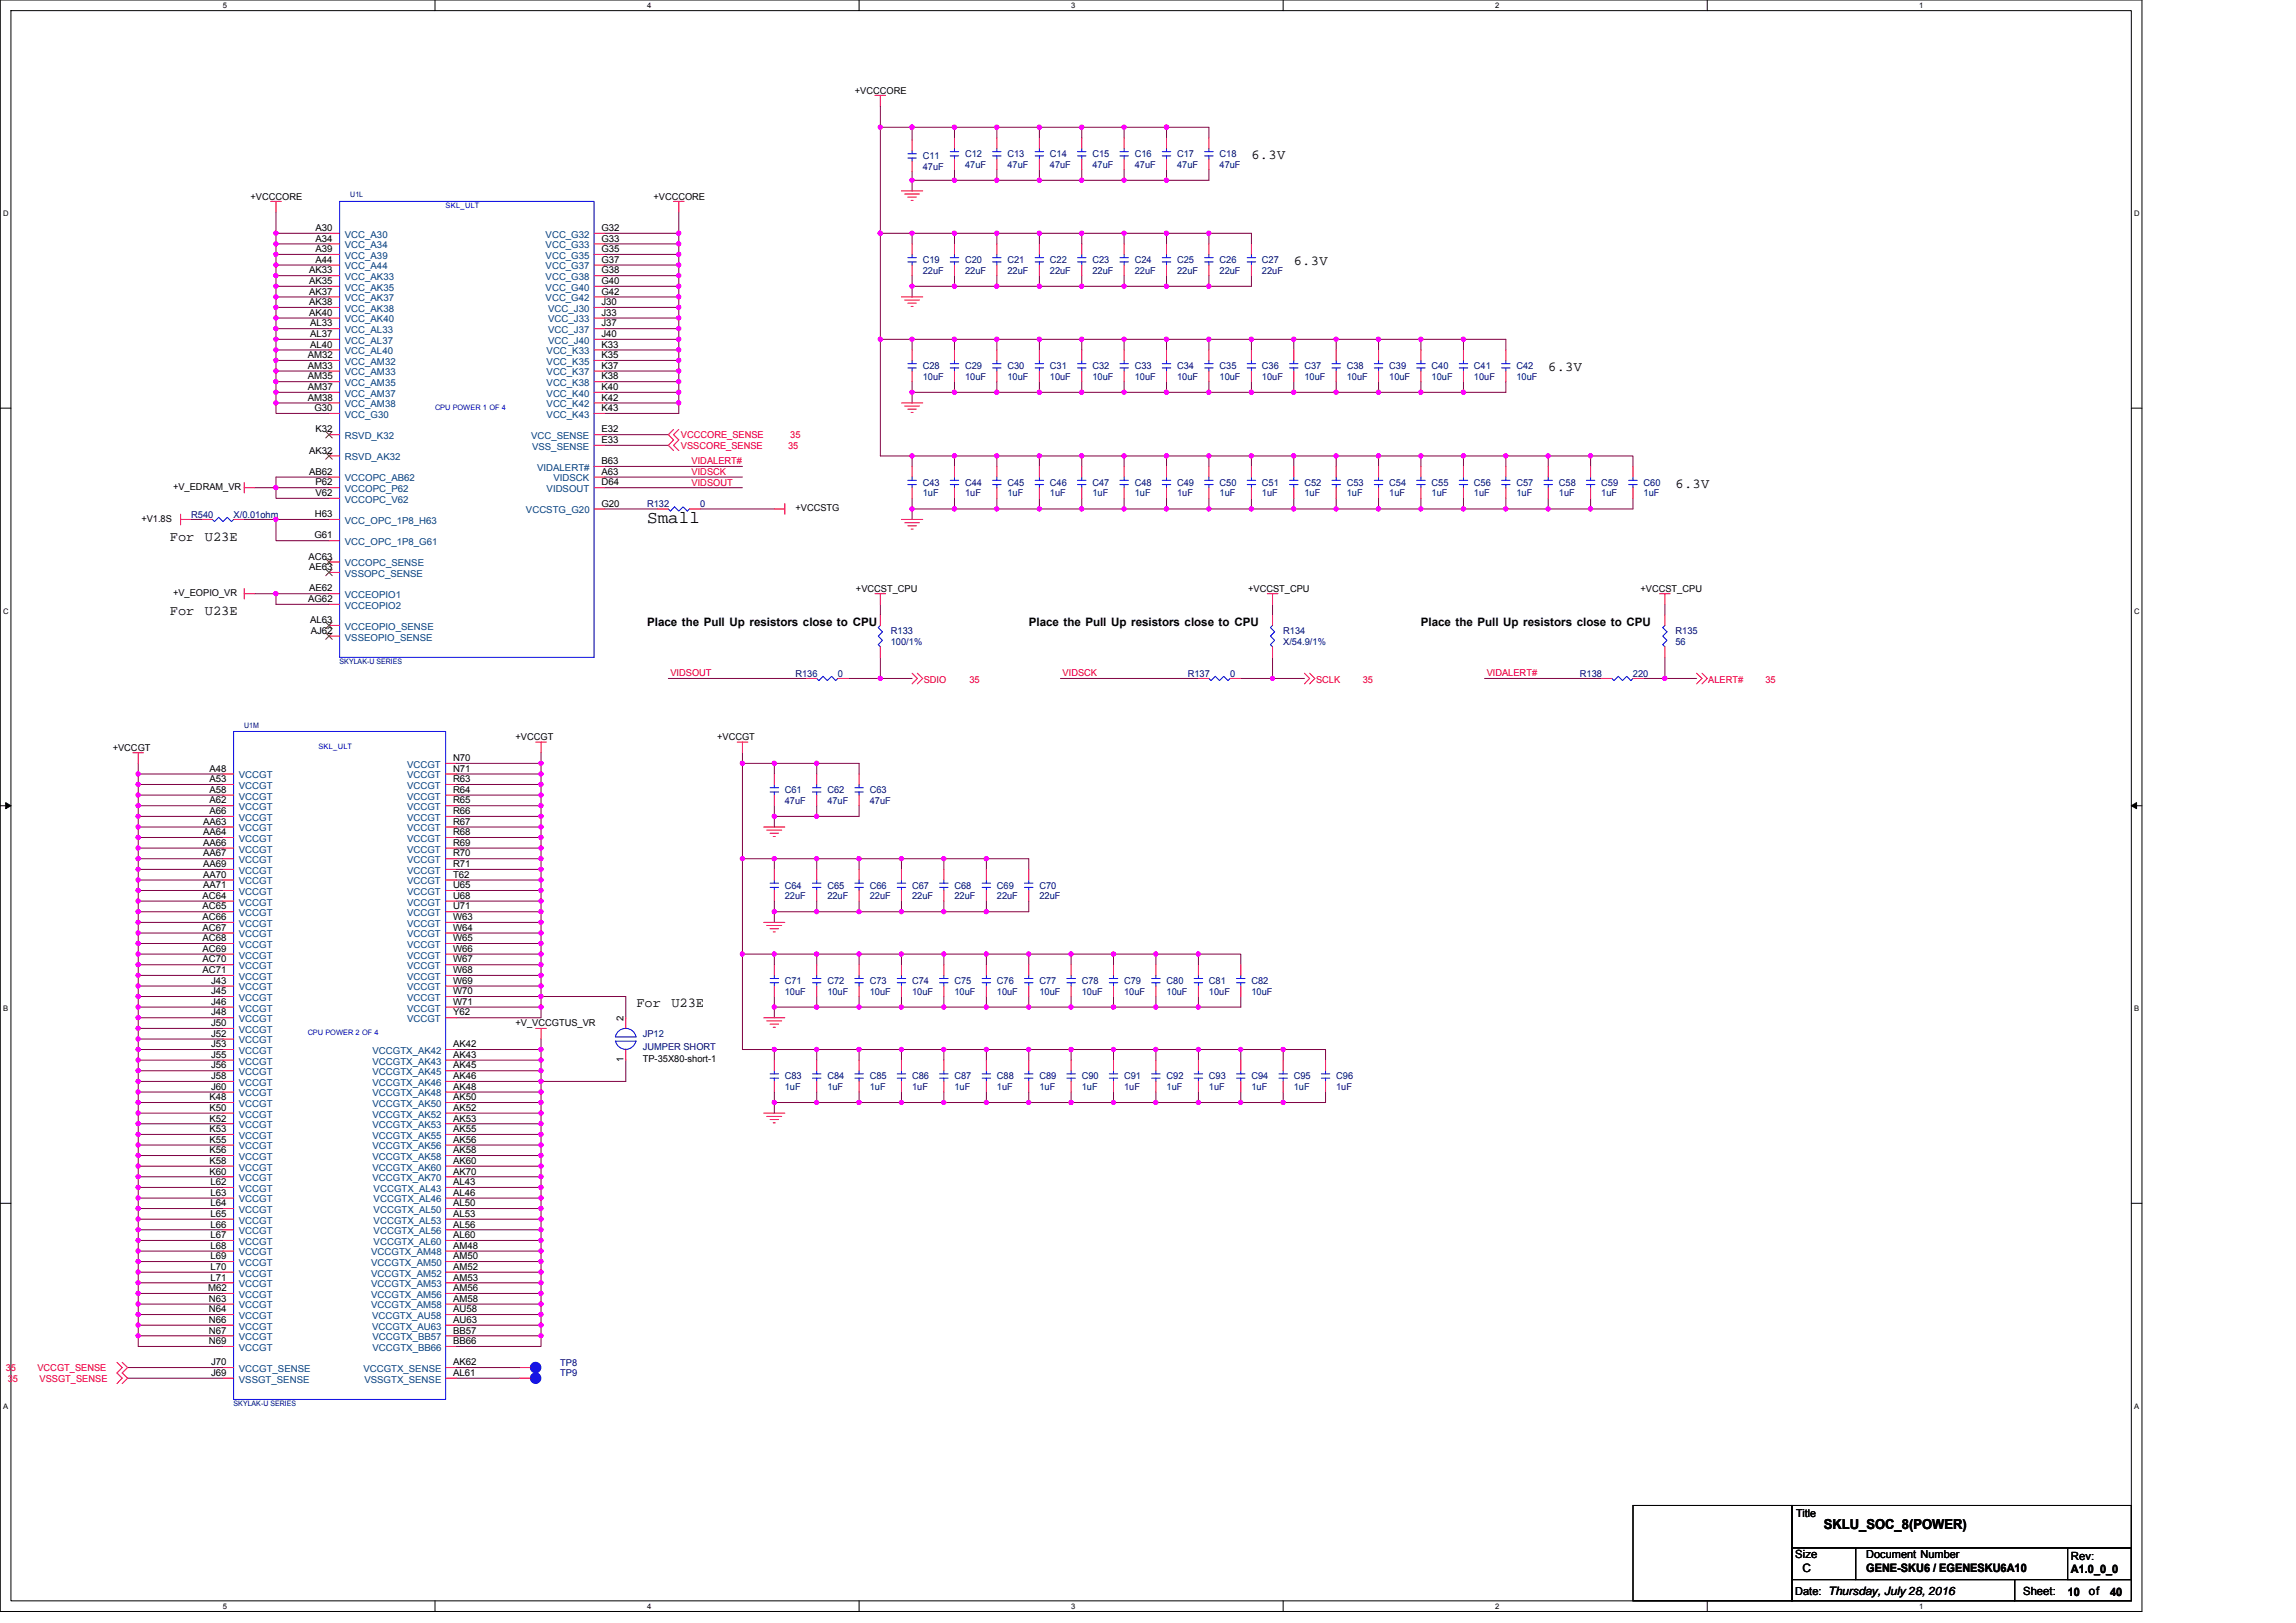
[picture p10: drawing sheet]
<svg xmlns="http://www.w3.org/2000/svg" width="297mm" height="210mm" viewBox="0 0 297 210" stroke-linecap="round" stroke-linejoin="round" font-family="sans-serif">
<defs><g id="words">
<text font-size="2.3" x="83.7" y="67.6">Small</text>
<g font-size="1.8">
<text x="161.9" y="20.6">6.3V</text>
<text x="167.4" y="34.3">6.3V</text>
<text x="200.3" y="48">6.3V</text>
<text x="216.8" y="63.1">6.3V</text>
<text x="22" y="70">For</text>
<text x="26.5" y="70">U23E</text>
<text x="22" y="79.6">For</text>
<text x="26.5" y="79.6">U23E</text>
<text x="82.3" y="130.3">For</text>
<text x="86.9" y="130.3">U23E</text>
<text x="236" y="197.8">SKLU_SOC_8(POWER)</text>
</g>
<g font-size="1.5">
<text x="83.7" y="80.9">Place the Pull Up resistors close to CPU</text>
<text x="133.1" y="80.9">Place the Pull Up resistors close to CPU</text>
<text x="183.8" y="80.9">Place the Pull Up resistors close to CPU</text>
<text x="232.3" y="201.6">Size</text>
<text x="233.2" y="203.4">C</text>
<text x="241.4" y="203.4">GENE-SKU6 / EGENESKU6A10</text>
<text x="267.9" y="201.8">Rev:</text>
<text x="267.9" y="203.6">A1.0_0_0</text>
<text x="261.7" y="206.4">Sheet:</text>
<text x="267.5" y="206.4">10</text>
<text x="270.3" y="206.4">of</text>
<text x="273" y="206.4">40</text>
</g>
<g font-size="1.4">
<text x="232.4" y="196.3">Title</text>
<text x="241.4" y="201.5">Document Number</text>
<text x="232.3" y="206.3">Date: Thursday, July 28, 2016</text>
</g>
<g font-size="1.2">
<text x="110.6" y="12.1">+VCCCORE</text>
<text x="32.4" y="25.8">+VCCCORE</text>
<text x="40.8" y="29.9">A30</text>
<text x="77.8" y="29.9">G32</text>
<text x="84.5" y="25.8">+VCCCORE</text>
<text x="40" y="35.4">AK33</text>
<text x="40.8" y="31.3">A34</text>
<text x="40.8" y="32.6">A39</text>
<text x="40.8" y="34">A44</text>
<text x="77.8" y="31.3">G33</text>
<text x="77.8" y="32.6">G35</text>
<text x="77.8" y="34">G37</text>
<text x="77.8" y="35.4">G38</text>
<text x="40" y="36.7">AK35</text>
<text x="40" y="38.1">AK37</text>
<text x="40" y="39.5">AK38</text>
<text x="40" y="40.9">AK40</text>
<text x="77.8" y="39.5">J30</text>
<text x="77.8" y="40.9">J33</text>
<text x="77.8" y="36.7">G40</text>
<text x="77.8" y="38.1">G42</text>
<text x="39.8" y="46.3">AM32</text>
<text x="39.8" y="47.7">AM33</text>
<text x="40.1" y="42.2">AL33</text>
<text x="40.1" y="43.6">AL37</text>
<text x="40.1" y="45">AL40</text>
<text x="77.8" y="42.2">J37</text>
<text x="77.8" y="43.6">J40</text>
<text x="77.8" y="45">K33</text>
<text x="77.8" y="46.3">K35</text>
<text x="77.8" y="47.7">K37</text>
<text x="39.8" y="49.1">AM35</text>
<text x="39.8" y="50.5">AM37</text>
<text x="39.8" y="51.8">AM38</text>
<text x="40.7" y="53.2">G30</text>
<text x="77.8" y="49.1">K38</text>
<text x="77.8" y="50.5">K40</text>
<text x="77.8" y="51.8">K42</text>
<text x="77.8" y="53.2">K43</text>
<text x="40" y="58.7">AK32</text>
<text x="40.8" y="55.9">K32</text>
<text x="77.8" y="57.3">E33</text>
<text x="77.8" y="55.9">E32</text>
<text x="22.4" y="63.4">+V_EDRAM_VR</text>
<text x="40" y="61.4">AB62</text>
<text x="40.8" y="62.8">P62</text>
<text x="40.8" y="64.2">V62</text>
<text x="77.8" y="62.8">D64</text>
<text x="77.8" y="60">B63</text>
<text x="77.8" y="65.6">G20</text>
<text x="77.8" y="61.4">A63</text>
<text x="18.3" y="67.5">+V1.8S</text>
<text x="40.7" y="69.7">G61</text>
<text x="40.7" y="66.9">H63</text>
<text x="102.9" y="66.1">+VCCSTG</text>
<text x="22.4" y="77.1">+V_EOPIO_VR</text>
<text x="39.9" y="77.9">AG62</text>
<text x="39.9" y="72.4">AC63</text>
<text x="40" y="76.5">AE62</text>
<text x="40" y="73.8">AE63</text>
<text x="110.7" y="76.6">+VCCST_CPU</text>
<text x="161.5" y="76.6">+VCCST_CPU</text>
<text x="212.2" y="76.6">+VCCST_CPU</text>
<text x="40.1" y="80.6">AL63</text>
<text x="40.2" y="82">AJ62</text>
<text x="66.7" y="95.8">+VCCGT</text>
<text x="92.8" y="95.8">+VCCGT</text>
<text x="14.6" y="97.1">+VCCGT</text>
<text x="27.1" y="99.8">A48</text>
<text x="27.1" y="101.2">A53</text>
<text x="58.6" y="98.5">N70</text>
<text x="58.6" y="99.8">N71</text>
<text x="58.6" y="101.2">R63</text>
<text x="26.3" y="106.7">AA63</text>
<text x="27.1" y="102.6">A58</text>
<text x="27.1" y="103.9">A62</text>
<text x="27.1" y="105.3">A66</text>
<text x="58.6" y="102.6">R64</text>
<text x="58.6" y="103.9">R65</text>
<text x="58.6" y="105.3">R66</text>
<text x="58.6" y="106.7">R67</text>
<text x="26.3" y="108.1">AA64</text>
<text x="26.3" y="109.4">AA66</text>
<text x="26.3" y="110.8">AA67</text>
<text x="26.3" y="112.2">AA69</text>
<text x="26.3" y="113.6">AA70</text>
<text x="58.6" y="108.1">R68</text>
<text x="58.6" y="109.4">R69</text>
<text x="58.6" y="110.8">R70</text>
<text x="58.6" y="112.2">R71</text>
<text x="58.6" y="113.6">T62</text>
<text x="26.2" y="116.3">AC64</text>
<text x="26.2" y="117.7">AC65</text>
<text x="26.2" y="119">AC66</text>
<text x="26.3" y="114.9">AA71</text>
<text x="58.6" y="114.9">U65</text>
<text x="58.6" y="116.3">U68</text>
<text x="58.6" y="117.7">U71</text>
<text x="58.6" y="119">W63</text>
<text x="26.2" y="120.4">AC67</text>
<text x="26.2" y="121.8">AC68</text>
<text x="26.2" y="123.1">AC69</text>
<text x="26.2" y="124.5">AC70</text>
<text x="26.2" y="125.9">AC71</text>
<text x="58.6" y="120.4">W64</text>
<text x="58.6" y="121.8">W65</text>
<text x="58.6" y="123.1">W66</text>
<text x="58.6" y="124.5">W67</text>
<text x="58.6" y="125.9">W68</text>
<text x="27.3" y="127.3">J43</text>
<text x="27.3" y="128.6">J45</text>
<text x="27.3" y="130">J46</text>
<text x="27.3" y="131.4">J48</text>
<text x="58.6" y="127.3">W69</text>
<text x="58.6" y="128.6">W70</text>
<text x="58.6" y="130">W71</text>
<text x="58.6" y="131.4">Y62</text>
<text x="27.3" y="132.8">J50</text>
<text x="27.3" y="134.1">J52</text>
<text x="27.3" y="135.5">J53</text>
<text x="27.3" y="136.9">J55</text>
<text x="58.6" y="135.5">AK42</text>
<text x="58.6" y="136.9">AK43</text>
<text x="66.7" y="132.8">+V_VCCGTUS_VR</text>
<text x="80.7" y="137.4" transform="rotate(-90 80.7 137.4)">1</text>
<text x="80.7" y="132.1" transform="rotate(-90 80.7 132.1)">2</text>
<text x="83.2" y="137.5">TP-35X80-short-1</text>
<text x="27.1" y="142.3">K48</text>
<text x="27.1" y="143.7">K50</text>
<text x="27.3" y="138.2">J56</text>
<text x="27.3" y="139.6">J58</text>
<text x="27.3" y="141">J60</text>
<text x="58.6" y="138.2">AK45</text>
<text x="58.6" y="139.6">AK46</text>
<text x="58.6" y="141">AK48</text>
<text x="58.6" y="142.3">AK50</text>
<text x="58.6" y="143.7">AK52</text>
<text x="27.1" y="145.1">K52</text>
<text x="27.1" y="146.5">K53</text>
<text x="27.1" y="147.8">K55</text>
<text x="27.1" y="149.2">K56</text>
<text x="58.6" y="145.1">AK53</text>
<text x="58.6" y="146.5">AK55</text>
<text x="58.6" y="147.8">AK56</text>
<text x="58.6" y="149.2">AK58</text>
<text x="27.1" y="150.6">K58</text>
<text x="27.1" y="152">K60</text>
<text x="27.2" y="153.3">L62</text>
<text x="27.2" y="154.7">L63</text>
<text x="58.6" y="153.3">AL43</text>
<text x="58.6" y="154.7">AL46</text>
<text x="58.6" y="150.6">AK60</text>
<text x="58.6" y="152">AK70</text>
<text x="27.2" y="156.1">L64</text>
<text x="27.2" y="157.4">L65</text>
<text x="27.2" y="158.8">L66</text>
<text x="27.2" y="160.2">L67</text>
<text x="27.2" y="161.6">L68</text>
<text x="58.6" y="156.1">AL50</text>
<text x="58.6" y="157.4">AL53</text>
<text x="58.6" y="158.8">AL56</text>
<text x="58.6" y="160.2">AL60</text>
<text x="58.6" y="161.6">AM48</text>
<text x="26.9" y="167">M62</text>
<text x="27.2" y="162.9">L69</text>
<text x="27.2" y="164.3">L70</text>
<text x="27.2" y="165.7">L71</text>
<text x="58.6" y="162.9">AM50</text>
<text x="58.6" y="164.3">AM52</text>
<text x="58.6" y="165.7">AM53</text>
<text x="58.6" y="167">AM56</text>
<text x="27" y="168.4">N63</text>
<text x="27" y="169.8">N64</text>
<text x="27" y="171.2">N66</text>
<text x="27" y="172.5">N67</text>
<text x="27" y="173.9">N69</text>
<text x="58.6" y="169.8">AU58</text>
<text x="58.6" y="171.2">AU63</text>
<text x="58.6" y="168.4">AM58</text>
<text x="58.6" y="172.5">BB57</text>
<text x="58.6" y="173.9">BB66</text>
<text x="27.3" y="176.6">J70</text>
<text x="27.3" y="178">J69</text>
<text x="58.6" y="178">AL61</text>
<text x="58.6" y="176.6">AK62</text>
</g>
<g font-size="1.2" fill="#000080">
<text x="119.4" y="20.6">C11</text>
<text x="119.4" y="22">47uF</text>
<text x="124.9" y="20.3">C12</text>
<text x="124.9" y="21.7">47uF</text>
<text x="130.3" y="20.3">C13</text>
<text x="130.3" y="21.7">47uF</text>
<text x="135.8" y="20.3">C14</text>
<text x="135.8" y="21.7">47uF</text>
<text x="141.3" y="20.3">C15</text>
<text x="141.3" y="21.7">47uF</text>
<text x="146.8" y="20.3">C16</text>
<text x="146.8" y="21.7">47uF</text>
<text x="152.3" y="20.3">C17</text>
<text x="152.3" y="21.7">47uF</text>
<text x="157.8" y="20.3">C18</text>
<text x="157.8" y="21.7">47uF</text>
<text x="119.4" y="34">C19</text>
<text x="119.4" y="35.4">22uF</text>
<text x="124.9" y="34">C20</text>
<text x="124.9" y="35.4">22uF</text>
<text x="130.3" y="34">C21</text>
<text x="130.3" y="35.4">22uF</text>
<text x="135.8" y="34">C22</text>
<text x="135.8" y="35.4">22uF</text>
<text x="141.3" y="34">C23</text>
<text x="141.3" y="35.4">22uF</text>
<text x="146.8" y="34">C24</text>
<text x="146.8" y="35.4">22uF</text>
<text x="152.3" y="34">C25</text>
<text x="152.3" y="35.4">22uF</text>
<text x="157.8" y="34">C26</text>
<text x="157.8" y="35.4">22uF</text>
<text x="163.3" y="34">C27</text>
<text x="163.3" y="35.4">22uF</text>
<text x="119.4" y="47.8">C28</text>
<text x="124.9" y="47.8">C29</text>
<text x="130.3" y="47.8">C30</text>
<text x="135.8" y="47.8">C31</text>
<text x="141.3" y="47.8">C32</text>
<text x="146.8" y="47.8">C33</text>
<text x="152.3" y="47.8">C34</text>
<text x="157.8" y="47.8">C35</text>
<text x="163.3" y="47.8">C36</text>
<text x="168.8" y="47.8">C37</text>
<text x="174.2" y="47.8">C38</text>
<text x="179.7" y="47.8">C39</text>
<text x="185.2" y="47.8">C40</text>
<text x="190.7" y="47.8">C41</text>
<text x="196.2" y="47.8">C42</text>
<text x="119.4" y="49.1">10uF</text>
<text x="124.9" y="49.1">10uF</text>
<text x="130.3" y="49.1">10uF</text>
<text x="135.8" y="49.1">10uF</text>
<text x="141.3" y="49.1">10uF</text>
<text x="146.8" y="49.1">10uF</text>
<text x="152.3" y="49.1">10uF</text>
<text x="157.8" y="49.1">10uF</text>
<text x="163.3" y="49.1">10uF</text>
<text x="168.8" y="49.1">10uF</text>
<text x="174.2" y="49.1">10uF</text>
<text x="179.7" y="49.1">10uF</text>
<text x="185.2" y="49.1">10uF</text>
<text x="190.7" y="49.1">10uF</text>
<text x="196.2" y="49.1">10uF</text>
<text x="83.7" y="65.6">R132</text>
<text x="90.6" y="65.6">0</text>
<text x="119.4" y="62.8">C43</text>
<text x="119.4" y="64.2">1uF</text>
<text x="124.9" y="62.8">C44</text>
<text x="124.9" y="64.2">1uF</text>
<text x="130.3" y="62.8">C45</text>
<text x="130.3" y="64.2">1uF</text>
<text x="135.8" y="62.8">C46</text>
<text x="135.8" y="64.2">1uF</text>
<text x="141.3" y="62.8">C47</text>
<text x="141.3" y="64.2">1uF</text>
<text x="146.8" y="62.8">C48</text>
<text x="146.8" y="64.2">1uF</text>
<text x="152.3" y="62.8">C49</text>
<text x="152.3" y="64.2">1uF</text>
<text x="157.8" y="62.8">C50</text>
<text x="157.8" y="64.2">1uF</text>
<text x="163.3" y="62.8">C51</text>
<text x="163.3" y="64.2">1uF</text>
<text x="168.8" y="62.8">C52</text>
<text x="168.8" y="64.2">1uF</text>
<text x="174.2" y="62.8">C53</text>
<text x="174.2" y="64.2">1uF</text>
<text x="179.7" y="62.8">C54</text>
<text x="179.7" y="64.2">1uF</text>
<text x="185.2" y="62.8">C55</text>
<text x="185.2" y="64.2">1uF</text>
<text x="190.7" y="62.8">C56</text>
<text x="190.7" y="64.2">1uF</text>
<text x="196.2" y="62.8">C57</text>
<text x="196.2" y="64.2">1uF</text>
<text x="201.7" y="62.8">C58</text>
<text x="201.7" y="64.2">1uF</text>
<text x="207.2" y="62.8">C59</text>
<text x="207.2" y="64.2">1uF</text>
<text x="212.6" y="62.8">C60</text>
<text x="212.6" y="64.2">1uF</text>
<text x="24.7" y="67">R540</text>
<text x="30.2" y="67">X/0.01ohm</text>
<text x="115.2" y="82">R133</text>
<text x="115.2" y="83.4">100/1%</text>
<text x="166" y="82">R134</text>
<text x="166" y="83.4">X/54.9/1%</text>
<text x="216.8" y="82">R135</text>
<text x="216.8" y="83.4">56</text>
<text x="102.9" y="87.5">R136</text>
<text x="108.4" y="87.5">0</text>
<text x="153.7" y="87.5">R137</text>
<text x="159.1" y="87.5">0</text>
<text x="204.4" y="87.5">R138</text>
<text x="211.3" y="87.5">220</text>
<text x="101.5" y="102.6">C61</text>
<text x="101.5" y="104">47uF</text>
<text x="107" y="102.6">C62</text>
<text x="107" y="104">47uF</text>
<text x="112.5" y="102.6">C63</text>
<text x="112.5" y="104">47uF</text>
<text x="101.5" y="115">C64</text>
<text x="101.5" y="116.3">22uF</text>
<text x="107" y="115">C65</text>
<text x="107" y="116.3">22uF</text>
<text x="112.5" y="115">C66</text>
<text x="112.5" y="116.3">22uF</text>
<text x="118" y="115">C67</text>
<text x="118" y="116.3">22uF</text>
<text x="123.5" y="115">C68</text>
<text x="123.5" y="116.3">22uF</text>
<text x="129" y="115">C69</text>
<text x="129" y="116.3">22uF</text>
<text x="134.5" y="115">C70</text>
<text x="134.5" y="116.3">22uF</text>
<text x="101.5" y="127.3">C71</text>
<text x="101.5" y="128.7">10uF</text>
<text x="107" y="127.3">C72</text>
<text x="107" y="128.7">10uF</text>
<text x="112.5" y="127.3">C73</text>
<text x="112.5" y="128.7">10uF</text>
<text x="118" y="127.3">C74</text>
<text x="118" y="128.7">10uF</text>
<text x="123.5" y="127.3">C75</text>
<text x="123.5" y="128.7">10uF</text>
<text x="129" y="127.3">C76</text>
<text x="129" y="128.7">10uF</text>
<text x="134.5" y="127.3">C77</text>
<text x="134.5" y="128.7">10uF</text>
<text x="140" y="127.3">C78</text>
<text x="140" y="128.7">10uF</text>
<text x="145.4" y="127.3">C79</text>
<text x="145.4" y="128.7">10uF</text>
<text x="150.9" y="127.3">C80</text>
<text x="150.9" y="128.7">10uF</text>
<text x="156.4" y="127.3">C81</text>
<text x="156.4" y="128.7">10uF</text>
<text x="161.9" y="127.3">C82</text>
<text x="161.9" y="128.7">10uF</text>
<text x="83.2" y="134.2">JP12</text>
<text x="83.2" y="135.8">JUMPER SHORT</text>
<text x="101.5" y="139.7">C83</text>
<text x="101.5" y="141">1uF</text>
<text x="107" y="139.7">C84</text>
<text x="107" y="141">1uF</text>
<text x="112.5" y="139.7">C85</text>
<text x="112.5" y="141">1uF</text>
<text x="118" y="139.7">C86</text>
<text x="118" y="141">1uF</text>
<text x="123.5" y="139.7">C87</text>
<text x="123.5" y="141">1uF</text>
<text x="129" y="139.7">C88</text>
<text x="129" y="141">1uF</text>
<text x="134.5" y="139.7">C89</text>
<text x="134.5" y="141">1uF</text>
<text x="140" y="139.7">C90</text>
<text x="140" y="141">1uF</text>
<text x="145.4" y="139.7">C91</text>
<text x="145.4" y="141">1uF</text>
<text x="150.9" y="139.7">C92</text>
<text x="150.9" y="141">1uF</text>
<text x="156.4" y="139.7">C93</text>
<text x="156.4" y="141">1uF</text>
<text x="161.9" y="139.7">C94</text>
<text x="161.9" y="141">1uF</text>
<text x="167.4" y="139.7">C95</text>
<text x="167.4" y="141">1uF</text>
<text x="172.9" y="139.7">C96</text>
<text x="172.9" y="141">1uF</text>
<text x="72.5" y="176.7">TP8</text>
<text x="72.5" y="178.1">TP9</text>
</g>
<g font-size="1.2" fill="#004080">
<text x="44.6" y="30.8">VCC_A30</text>
<text x="44.6" y="32.1">VCC_A34</text>
<text x="44.6" y="33.5">VCC_A39</text>
<text x="44.6" y="34.9">VCC_A44</text>
<text x="70.6" y="30.8">VCC_G32</text>
<text x="70.6" y="32.1">VCC_G33</text>
<text x="70.6" y="33.5">VCC_G35</text>
<text x="70.6" y="34.9">VCC_G37</text>
<text x="44.6" y="36.2">VCC_AK33</text>
<text x="44.6" y="37.6">VCC_AK35</text>
<text x="44.6" y="39">VCC_AK37</text>
<text x="44.6" y="40.3">VCC_AK38</text>
<text x="44.6" y="41.7">VCC_AK40</text>
<text x="70.6" y="36.2">VCC_G38</text>
<text x="70.6" y="37.6">VCC_G40</text>
<text x="70.6" y="39">VCC_G42</text>
<text x="70.9" y="40.3">VCC_J30</text>
<text x="70.9" y="41.7">VCC_J33</text>
<text x="44.6" y="43.1">VCC_AL33</text>
<text x="44.6" y="44.5">VCC_AL37</text>
<text x="44.6" y="45.8">VCC_AL40</text>
<text x="44.6" y="47.2">VCC_AM32</text>
<text x="70.7" y="45.8">VCC_K33</text>
<text x="70.7" y="47.2">VCC_K35</text>
<text x="70.9" y="43.1">VCC_J37</text>
<text x="70.9" y="44.5">VCC_J40</text>
<text x="44.6" y="48.6">VCC_AM33</text>
<text x="44.6" y="50">VCC_AM35</text>
<text x="44.6" y="51.3">VCC_AM37</text>
<text x="44.6" y="52.7">VCC_AM38</text>
<text x="70.7" y="48.6">VCC_K37</text>
<text x="70.7" y="50">VCC_K38</text>
<text x="70.7" y="51.3">VCC_K40</text>
<text x="70.7" y="52.7">VCC_K42</text>
<text x="44.6" y="54.1">VCC_G30</text>
<text x="44.6" y="56.8">RSVD_K32</text>
<text x="44.6" y="59.6">RSVD_AK32</text>
<text x="68.7" y="56.8">VCC_SENSE</text>
<text x="68.8" y="58.2">VSS_SENSE</text>
<text x="70.7" y="54.1">VCC_K43</text>
<text x="44.6" y="62.3">VCCOPC_AB62</text>
<text x="44.6" y="63.7">VCCOPC_P62</text>
<text x="44.6" y="65">VCCOPC_V62</text>
<text x="69.5" y="60.9">VIDALERT#</text>
<text x="70.7" y="63.7">VIDSOUT</text>
<text x="71.6" y="62.3">VIDSCK</text>
<text x="44.6" y="67.8">VCC_OPC_1P8_H63</text>
<text x="44.6" y="70.5">VCC_OPC_1P8_G61</text>
<text x="68" y="66.4">VCCSTG_G20</text>
<text x="44.6" y="77.4">VCCEOPIO1</text>
<text x="44.6" y="73.3">VCCOPC_SENSE</text>
<text x="44.6" y="74.6">VSSOPC_SENSE</text>
<text x="44.6" y="78.8">VCCEOPIO2</text>
<text x="44.6" y="81.5">VCCEOPIO_SENSE</text>
<text x="44.6" y="82.9">VSSEOPIO_SENSE</text>
<text x="30.9" y="100.7">VCCGT</text>
<text x="52.7" y="99.3">VCCGT</text>
<text x="52.7" y="100.7">VCCGT</text>
<text x="30.9" y="102.1">VCCGT</text>
<text x="30.9" y="103.4">VCCGT</text>
<text x="30.9" y="104.8">VCCGT</text>
<text x="30.9" y="106.2">VCCGT</text>
<text x="30.9" y="107.6">VCCGT</text>
<text x="52.7" y="102.1">VCCGT</text>
<text x="52.7" y="103.4">VCCGT</text>
<text x="52.7" y="104.8">VCCGT</text>
<text x="52.7" y="106.2">VCCGT</text>
<text x="52.7" y="107.6">VCCGT</text>
<text x="30.9" y="108.9">VCCGT</text>
<text x="30.9" y="110.3">VCCGT</text>
<text x="30.9" y="111.7">VCCGT</text>
<text x="30.9" y="113.1">VCCGT</text>
<text x="52.7" y="108.9">VCCGT</text>
<text x="52.7" y="110.3">VCCGT</text>
<text x="52.7" y="111.7">VCCGT</text>
<text x="52.7" y="113.1">VCCGT</text>
<text x="30.9" y="114.4">VCCGT</text>
<text x="30.9" y="115.8">VCCGT</text>
<text x="30.9" y="117.2">VCCGT</text>
<text x="30.9" y="118.5">VCCGT</text>
<text x="30.9" y="119.9">VCCGT</text>
<text x="52.7" y="114.4">VCCGT</text>
<text x="52.7" y="115.8">VCCGT</text>
<text x="52.7" y="117.2">VCCGT</text>
<text x="52.7" y="118.5">VCCGT</text>
<text x="52.7" y="119.9">VCCGT</text>
<text x="30.9" y="121.3">VCCGT</text>
<text x="30.9" y="122.6">VCCGT</text>
<text x="30.9" y="124">VCCGT</text>
<text x="30.9" y="125.4">VCCGT</text>
<text x="52.7" y="121.3">VCCGT</text>
<text x="52.7" y="122.6">VCCGT</text>
<text x="52.7" y="124">VCCGT</text>
<text x="52.7" y="125.4">VCCGT</text>
<text x="30.9" y="126.8">VCCGT</text>
<text x="30.9" y="128.1">VCCGT</text>
<text x="30.9" y="129.5">VCCGT</text>
<text x="30.9" y="130.9">VCCGT</text>
<text x="52.7" y="126.8">VCCGT</text>
<text x="52.7" y="128.1">VCCGT</text>
<text x="52.7" y="129.5">VCCGT</text>
<text x="52.7" y="130.9">VCCGT</text>
<text x="30.9" y="132.2">VCCGT</text>
<text x="30.9" y="133.6">VCCGT</text>
<text x="30.9" y="135">VCCGT</text>
<text x="30.9" y="136.4">VCCGT</text>
<text x="30.9" y="137.7">VCCGT</text>
<text x="48.2" y="136.4">VCCGTX_AK42</text>
<text x="48.2" y="137.7">VCCGTX_AK43</text>
<text x="52.7" y="132.2">VCCGT</text>
<text x="30.9" y="139.1">VCCGT</text>
<text x="30.9" y="140.5">VCCGT</text>
<text x="30.9" y="141.9">VCCGT</text>
<text x="30.9" y="143.2">VCCGT</text>
<text x="48.2" y="139.1">VCCGTX_AK45</text>
<text x="48.2" y="140.5">VCCGTX_AK46</text>
<text x="48.2" y="141.9">VCCGTX_AK48</text>
<text x="48.2" y="143.2">VCCGTX_AK50</text>
<text x="30.9" y="144.6">VCCGT</text>
<text x="30.9" y="146">VCCGT</text>
<text x="30.9" y="147.3">VCCGT</text>
<text x="30.9" y="148.7">VCCGT</text>
<text x="48.2" y="144.6">VCCGTX_AK52</text>
<text x="48.2" y="146">VCCGTX_AK53</text>
<text x="48.2" y="147.3">VCCGTX_AK55</text>
<text x="48.2" y="148.7">VCCGTX_AK56</text>
<text x="30.9" y="150.1">VCCGT</text>
<text x="30.9" y="151.4">VCCGT</text>
<text x="30.9" y="152.8">VCCGT</text>
<text x="30.9" y="154.2">VCCGT</text>
<text x="30.9" y="155.6">VCCGT</text>
<text x="48.2" y="150.1">VCCGTX_AK58</text>
<text x="48.2" y="151.4">VCCGTX_AK60</text>
<text x="48.2" y="152.8">VCCGTX_AK70</text>
<text x="48.3" y="154.2">VCCGTX_AL43</text>
<text x="48.3" y="155.6">VCCGTX_AL46</text>
<text x="30.9" y="156.9">VCCGT</text>
<text x="30.9" y="158.3">VCCGT</text>
<text x="30.9" y="159.7">VCCGT</text>
<text x="30.9" y="161.1">VCCGT</text>
<text x="48.3" y="156.9">VCCGTX_AL50</text>
<text x="48.3" y="158.3">VCCGTX_AL53</text>
<text x="48.3" y="159.7">VCCGTX_AL56</text>
<text x="48.3" y="161.1">VCCGTX_AL60</text>
<text x="30.9" y="162.4">VCCGT</text>
<text x="30.9" y="163.8">VCCGT</text>
<text x="30.9" y="165.2">VCCGT</text>
<text x="30.9" y="166.5">VCCGT</text>
<text x="30.9" y="167.9">VCCGT</text>
<text x="48" y="162.4">VCCGTX_AM48</text>
<text x="48" y="163.8">VCCGTX_AM50</text>
<text x="48" y="165.2">VCCGTX_AM52</text>
<text x="48" y="166.5">VCCGTX_AM53</text>
<text x="48" y="167.9">VCCGTX_AM56</text>
<text x="30.9" y="169.3">VCCGT</text>
<text x="30.9" y="170.6">VCCGT</text>
<text x="30.9" y="172">VCCGT</text>
<text x="30.9" y="173.4">VCCGT</text>
<text x="48" y="169.3">VCCGTX_AM58</text>
<text x="48.1" y="170.6">VCCGTX_AU58</text>
<text x="48.1" y="172">VCCGTX_AU63</text>
<text x="48.2" y="173.4">VCCGTX_BB57</text>
<text x="30.9" y="174.8">VCCGT</text>
<text x="30.9" y="177.5">VCCGT_SENSE</text>
<text x="30.9" y="178.9">VSSGT_SENSE</text>
<text x="47" y="177.5">VCCGTX_SENSE</text>
<text x="47.1" y="178.9">VSSGTX_SENSE</text>
<text x="48.2" y="174.8">VCCGTX_BB66</text>
</g>
<g font-size="1.2" fill="#f00">
<text x="88.1" y="56.7">VCCCORE_SENSE</text>
<text x="88.1" y="58">VSSCORE_SENSE</text>
<text x="102" y="58">35</text>
<text x="102.2" y="56.7">35</text>
<text x="89.5" y="61.4">VIDSCK</text>
<text x="89.5" y="62.8">VIDSOUT</text>
<text x="89.5" y="60.1">VIDALERT#</text>
<text x="86.7" y="87.5">VIDSOUT</text>
<text x="119.5" y="88.3">SDIO</text>
<text x="125.4" y="88.3">35</text>
<text x="137.5" y="87.5">VIDSCK</text>
<text x="170.3" y="88.3">SCLK</text>
<text x="176.3" y="88.3">35</text>
<text x="192.3" y="87.5">VIDALERT#</text>
<text x="221" y="88.3">ALERT#</text>
<text x="228.4" y="88.3">35</text>
<text x=".7" y="177.4">35</text>
<text x="1" y="178.8">35</text>
<text x="4.8" y="177.4">VCCGT_SENSE</text>
<text x="5.1" y="178.8">VSSGT_SENSE</text>
</g>
<g font-size="1">
<text x="28.8" y="1">5</text>
<text x="83.7" y="1">4</text>
<text x="138.6" y="1">3</text>
<text x="193.4" y="1">2</text>
<text x="248.3" y="1">1</text>
<text x=".4" y="28">D</text>
<text x="276.1" y="28">D</text>
<text x=".4" y="79.4">C</text>
<text x="276.1" y="79.4">C</text>
<text x=".4" y="130.9">B</text>
<text x="276.1" y="130.9">B</text>
<text x=".4" y="182.3">A</text>
<text x="276.1" y="182.3">A</text>
<text x="28.8" y="208.2">5</text>
<text x="83.7" y="208.2">4</text>
<text x="138.6" y="208.2">3</text>
<text x="193.4" y="208.2">2</text>
<text x="248.3" y="208.2">1</text>
</g>
<g font-size="1" fill="#000080">
<text x="45.3" y="25.5">U1L</text>
<text x="43.9" y="85.9">SKYLAK-U SERIES</text>
<text x="31.6" y="94.1">U1M</text>
<text x="30.2" y="181.9">SKYLAK-U SERIES</text>
</g>
<g font-size="1" fill="#00f">
<text x="57.7" y="26.9">SKL_ULT</text>
<text x="56.3" y="53">CPU POWER 1 OF 4</text>
<text x="41.2" y="96.9">SKL_ULT</text>
<text x="39.8" y="133.9">CPU POWER 2 OF 4</text>
</g>
</g></defs>
<path d="M0 0h277.1v208.5h-277.1zM1.4 1.4h274.3v205.7h-274.3z" fill="none" stroke="#000" stroke-width=".13"/>
<g fill="#fff">
<path d="M28.8 .1h.6v1.1h-.6z"/>
<path d="M28.8 207.3h.6v1.1h-.6z"/>
</g>
<path d="M56.3 0v1.4M56.3 207.1v1.4" fill="none" stroke="#000" stroke-width=".13"/>
<g fill="#fff">
<path d="M83.7 .1h.6v1.1h-.6z"/>
<path d="M83.7 207.3h.6v1.1h-.6z"/>
</g>
<path d="M111.1 0v1.4M111.1 207.1v1.4" fill="none" stroke="#000" stroke-width=".13"/>
<g fill="#fff">
<path d="M138.6 .1h.5v1.1h-.5z"/>
<path d="M138.6 207.3h.5v1.1h-.5z"/>
</g>
<path d="M166 0v1.4M166 207.1v1.4" fill="none" stroke="#000" stroke-width=".13"/>
<g fill="#fff">
<path d="M193.4 .1h.6v1.1h-.6z"/>
<path d="M193.4 207.3h.6v1.1h-.6z"/>
</g>
<path d="M220.9 0v1.4M220.9 207.1v1.4" fill="none" stroke="#000" stroke-width=".13"/>
<g fill="#fff">
<path d="M248.3 .1h.6v1.1h-.6z"/>
<path d="M248.3 207.3h.6v1.1h-.6z"/>
<path d="M.4 27.1h.7v1.1h-.7z"/>
<path d="M276.1 27.1h.7v1.1h-.7z"/>
<path d="M.4 78.5h.7v1.1h-.7z"/>
<path d="M276.1 78.5h.7v1.1h-.7z"/>
</g>
<path d="M0 52.8h1.4M275.7 52.8h1.4" fill="none" stroke="#000" stroke-width=".13"/>
<g fill="#fff">
<path d="M.4 130h.7v1.1h-.7z"/>
<path d="M276.1 130h.7v1.1h-.7z"/>
</g>
<path d="M0 104.2h1.4M275.7 104.2h1.4" fill="none" stroke="#000" stroke-width=".13"/>
<path d="M.7 103.8l.7 .4-.7 .4zM275.7 104.2l.7-.4v.8z" fill="#000" stroke="#000" stroke-width=".13"/>
<g fill="#fff">
<path d="M.4 181.4h.7v1.1h-.7z"/>
<path d="M276.1 181.4h.7v1.1h-.7z"/>
</g>
<path d="M0 155.7h1.4M275.7 155.7h1.4M211.3 194.8h20.5v12.3h-20.5zM231.8 194.8h43.9v5.5h-43.9zM231.8 200.3h8.3v4.1h-8.3zM231.8 204.4h28.8v2.7h-28.8zM240.1 200.3h35.6v4.1h-35.6zM260.6 204.4h15.1v2.7h-15.1zM267.5 200.3h8.2v4.1h-8.2z" fill="none" stroke="#000" stroke-width=".13"/>
<g fill="none" stroke="#800040" stroke-width=".13">
<path d="M113.9 13.7v2.8M113.9 16.5v13.7M113.9 16.5h4.1M118 16.5v1.6M118 16.5h5.5M123.5 16.5h5.5M123.5 16.5v1.3M129 16.5v1.3M129 16.5h5.5M134.5 16.5v1.3M134.5 16.5h5.5M140 16.5v1.3"/>
<path d="M140 16.5h5.4M145.4 16.5v1.3M145.4 16.5h5.5M150.9 16.5v1.3M150.9 16.5h5.5v1.3M35.7 31.6v1.3M35.7 38.4v2.7M35.7 35.7v2.7M35.7 30.2v1.4M35.7 34.3v1.4M35.7 32.9v1.4M35.7 27.4v2.8h6.9"/>
<path d="M35.7 31.6h6.9M35.7 32.9h6.9M35.7 34.3h6.9M35.7 35.7h6.9M35.7 37h6.9M35.7 38.4h6.9M35.7 39.8h6.9M78.2 30.2h9.6M78.2 31.6h9.6M78.2 32.9h9.6M78.2 34.3h9.6M78.2 35.7h9.6"/>
<path d="M78.2 37h9.6M78.2 38.4h9.6M78.2 39.8h9.6M87.8 27.4v2.8M87.8 32.9v1.4M87.8 31.6v1.3M87.8 39.8v1.3M87.8 38.4v1.4M87.8 30.2v1.4M87.8 35.7v2.7M87.8 34.3v1.4M113.9 30.2h4.1"/>
<path d="M113.9 30.2v13.7M118 23.3v1.4M118 30.2v1.4M118 35.7v1.3M118 37v1.4M118 22.2v1.1M118 30.2h5.5M118 37h5.5M123.5 37h5.5M123.5 30.2v1.4M123.5 35.7v1.3M123.5 21.9v1.4h-5.5"/>
<path d="M123.5 23.3h5.5M123.5 30.2h5.5M129 35.7v1.3M129 37h5.5M129 30.2h5.5M129 21.9v1.4M129 30.2v1.4M129 23.3h5.5M134.5 35.7v1.3M134.5 23.3h5.5M134.5 37h5.5M134.5 30.2h5.5"/>
<path d="M134.5 21.9v1.4M134.5 30.2v1.4M140 21.9v1.4M140 35.7v1.3M140 23.3h5.4M140 37h5.4M140 30.2v1.4M140 30.2h5.4M145.4 37h5.5M145.4 21.9v1.4M145.4 30.2v1.4M145.4 35.7v1.3"/>
<path d="M145.4 23.3h5.5M145.4 30.2h5.5M150.9 30.2v1.4M150.9 35.7v1.3M150.9 37h5.5M150.9 30.2h5.5M150.9 21.9v1.4M156.4 30.2h5.5v1.4M156.4 21.9v1.4h-5.5M156.4 30.2v1.4M156.4 35.7v1.3M161.9 35.7v1.3h-5.5"/>
<path d="M35.7 43.9v1.4M35.7 42.5v1.4M35.7 50.8v1.3M35.7 49.4v1.4M35.7 41.1v1.4M35.7 48v1.4M35.7 46.6v1.4M35.7 45.3v1.3M35.7 41.1h6.9M35.7 42.5h6.9M35.7 43.9h6.9M35.7 45.3h6.9"/>
<path d="M35.7 46.6h6.9M35.7 48h6.9M35.7 49.4h6.9M35.7 50.8h6.9M35.7 52.1h6.9M35.7 52.1v1.4h6.9M78.2 41.1h9.6M78.2 42.5h9.6M78.2 43.9h9.6M78.2 45.3h9.6M78.2 46.6h9.6M78.2 48h9.6"/>
<path d="M78.2 49.4h9.6M78.2 50.8h9.6M78.2 52.1h9.6M78.2 56.2h8.3M78.2 57.6h8.3M87.8 52.1v1.4h-9.6M87.8 50.8v1.3M87.8 49.4v1.4M87.8 48v1.4M87.8 46.6v1.4M87.8 45.3v1.3M87.8 43.9v1.4"/>
<path d="M87.8 42.5v1.4M87.8 41.1v1.4M113.9 43.9v15.1h4.1M113.9 43.9h4.1M118 50.8v1.3M118 50.8h5.5M118 43.9v1.4M118 49.4v1.4M118 59v1.3M118 43.9h5.5M118 59h5.5M123.5 49.4v1.4"/>
<path d="M123.5 50.8h5.5M123.5 43.9h5.5M123.5 43.9v1.4M123.5 59v1.3M123.5 59h5.5v1.3M129 49.4v1.4M129 50.8h5.5M129 59h5.5M129 43.9v1.4M129 43.9h5.5M134.5 43.9v1.4M134.5 49.4v1.4"/>
<path d="M134.5 59v1.3M134.5 43.9h5.5M134.5 50.8h5.5M134.5 59h5.5M140 43.9v1.4M140 49.4v1.4M140 59v1.3M140 43.9h5.4M140 50.8h5.4M140 59h5.4M145.4 43.9v1.4M145.4 49.4v1.4"/>
<path d="M145.4 59v1.3M145.4 43.9h5.5M145.4 50.8h5.5M145.4 59h5.5v1.3M150.9 43.9v1.4M150.9 43.9h5.5M150.9 50.8h5.5M150.9 49.4v1.4M150.9 59h5.5v1.3M156.4 50.8h5.5M156.4 43.9v1.4M156.4 49.4v1.4"/>
<path d="M156.4 43.9h5.5M156.4 59h5.5M161.9 59h5.5M161.9 49.4v1.4M161.9 43.9v1.4M161.9 59v1.3M161.9 43.9h5.5M161.9 50.8h5.5M167.4 43.9h5.5M167.4 43.9v1.4M167.4 49.4v1.4M167.4 59v1.3"/>
<path d="M167.4 50.8h5.5M167.4 59h5.5v1.3M172.9 43.9v1.4M172.9 43.9h5.4M172.9 50.8h5.4M172.9 59h5.4M172.9 49.4v1.4M178.3 43.9v1.4M178.3 49.4v1.4M178.3 59v1.3M178.3 43.9h5.5M178.3 50.8h5.5"/>
<path d="M178.3 59h5.5M183.8 59h5.5M183.8 50.8h5.5M183.8 43.9h5.5M183.8 43.9v1.4M183.8 49.4v1.4M183.8 59v1.3M189.3 59h5.5v1.3M189.3 43.9v1.4M189.3 49.4v1.4M189.3 59v1.3M189.3 43.9h5.5v1.4"/>
<path d="M194.8 49.4v1.4h-5.5M194.8 59h5.5v1.3M200.3 59h11v1.3M205.8 59v1.3M24.7 67.2h1.4M31.6 67.2h4.1M33 63.1h2.7v1.4h6.9M33 76.8h2.7M35.7 67.2v2.8h6.9M35.7 76.8v1.4h6.9M35.7 76.8h6.9M35.7 67.2h6.9"/>
<path d="M42.6 61.7h-6.9v1.4h6.9M78.2 65.8h6.9M78.2 61.7h17.9M78.2 63.1h17.9M78.2 60.3h17.9M90.6 65.8h9.6M113.9 78.2v1.4M118 65.8v1.4M118 64.5v1.3M118 65.8h5.5M123.5 64.5v1.3M123.5 65.8h5.5"/>
<path d="M129 65.8h5.5M129 64.5v1.3M134.5 64.5v1.3M134.5 65.8h5.5M140 64.5v1.3M140 65.8h5.4M145.4 65.8h5.5M145.4 64.5v1.3M150.9 64.5v1.3M150.9 65.8h5.5M156.4 64.5v1.3M156.4 65.8h5.5"/>
<path d="M161.9 64.5v1.3h5.5M164.6 78.2v1.4M167.4 65.8h5.5M167.4 64.5v1.3M172.9 64.5v1.3M172.9 65.8h5.4M178.3 65.8h5.5M178.3 64.5v1.3M183.8 65.8h5.5M183.8 64.5v1.3M189.3 65.8h5.5M189.3 64.5v1.3"/>
<path d="M194.8 65.8h5.5M194.8 64.5v1.3M200.3 64.5v1.3M200.3 65.8h5.5M205.8 64.5v1.3M211.3 64.5v1.3h-5.5M215.4 78.2v1.4M17.9 98.8v1.3M59 98.8h11M70 97.4v1.4M70 98.8v1.3M86.5 87.8h17.8"/>
<path d="M96.1 97.4v1.4M96.1 98.8v12.3M96.1 98.8h4.1M100.2 98.8v1.3M100.2 98.8h5.5M105.7 98.8v1.3M105.7 98.8h5.4v1.3M109.8 87.8h4.1M113.9 85v2.8M113.9 87.8h4.1M137.2 87.8h17.8M160.5 87.8h4.1"/>
<path d="M164.6 85v2.8M164.6 87.8h4.2M192.1 87.8h15.1M212.6 87.8h2.8M215.4 85v2.8M215.4 87.8h4.1M17.9 105.6h10.9M17.9 108.4h10.9M17.9 113.9h10.9M17.9 119.3v1.4M17.9 105.6v1.4M17.9 108.4v1.3"/>
<path d="M17.9 102.9v1.3M17.9 118v1.3M17.9 112.5v1.4M17.9 104.2v1.4M17.9 116.6v1.4M17.9 113.9v1.3M17.9 109.7v1.4M17.9 111.1v1.4M17.9 107v1.4M17.9 100.1v1.4M17.9 115.2v1.4M17.9 101.5v1.4"/>
<path d="M17.9 104.2h10.9M17.9 109.7h10.9M17.9 111.1h10.9M17.9 107h10.9M17.9 115.2h10.9M17.9 116.6h10.9M17.9 112.5h10.9M17.9 118h10.9M17.9 100.1h10.9M17.9 101.5h10.9M17.9 102.9h10.9M17.9 119.3h10.9"/>
<path d="M59 118h11M59 100.1h11M59 101.5h11M59 102.9h11M59 104.2h11M59 105.6h11M59 108.4h11M59 109.7h11M59 111.1h11M59 107h11M59 113.9h11M59 115.2h11"/>
<path d="M59 116.6h11M59 112.5h11M59 119.3h11M70 101.5v1.4M70 100.1v1.4M70 116.6v1.4M70 119.3v1.4M70 118v1.3M70 111.1v1.4M70 113.9v1.3M70 112.5v1.4M70 105.6v1.4"/>
<path d="M70 109.7v1.4M70 108.4v1.3M70 107v1.4M70 104.2v1.4M70 102.9v1.3M70 115.2v1.4M96.1 111.1v12.3M96.1 111.1h4.1M100.2 111.1v1.4M100.2 105.6h5.5M100.2 111.1h5.5M100.2 118h5.5"/>
<path d="M100.2 104.2v1.4M100.2 116.6v1.4M100.2 118v1.3M100.2 105.6v1.4M105.7 104.2v1.4M105.7 111.1v1.4M105.7 116.6v1.4M105.7 118h5.4M105.7 111.1h5.4M111.1 104.2v1.4h-5.4M111.1 116.6v1.4M111.1 111.1v1.4"/>
<path d="M111.1 118h5.5M111.1 111.1h5.5M116.6 116.6v1.4M116.6 111.1v1.4M116.6 118h5.5M116.6 111.1h5.5M122.1 118h5.5M122.1 116.6v1.4M122.1 111.1v1.4M122.1 111.1h5.5M127.6 116.6v1.4M127.6 111.1v1.4"/>
<path d="M127.6 111.1h5.5v1.4M133.1 116.6v1.4h-5.5M17.9 127.6v1.3M17.9 133.1v1.3M17.9 139.9v1.4M17.9 137.2v1.3M17.9 124.8v1.4M17.9 122.1v1.3M17.9 131.7v1.4M17.9 130.3v1.4M17.9 128.9v1.4M17.9 126.2v1.4"/>
<path d="M17.9 123.4v1.4M17.9 120.7v1.4M17.9 135.8v1.4M17.9 134.4v1.4M17.9 138.5v1.4M17.9 124.8h10.9M17.9 126.2h10.9M17.9 127.6h10.9M17.9 123.4h10.9M17.9 130.3h10.9M17.9 131.7h10.9M17.9 133.1h10.9"/>
<path d="M17.9 128.9h10.9M17.9 135.8h10.9M17.9 137.2h10.9M17.9 138.5h10.9M17.9 139.9h10.9M17.9 134.4h10.9M17.9 120.7h10.9M17.9 122.1h10.9M59 135.8h11M59 137.2h11M59 138.5h11M59 139.9h11"/>
<path d="M59 127.6h11M59 123.4h11M59 130.3h11M59 128.9h11M59 120.7h11M59 122.1h11M59 124.8h11M59 126.2h11M70 120.7v1.4M70 127.6v1.3M70 128.9v1.4M70 123.4v1.4"/>
<path d="M70 126.2v1.4M70 124.8v1.4M70 122.1v1.3M70 134.4v1.4M70 135.8v1.4M70 137.2v1.3M70 138.5v1.4M70 139.9v1.4M70 128.9h11v2.8M70 130.3v1.4h-11M81 137.2v2.7h-11M96.1 123.4v12.4h4.1"/>
<path d="M96.1 123.4h4.1M100.2 135.8v1.4M100.2 135.8h5.5M100.2 130.3h5.5M100.2 123.4h5.5M100.2 128.9v1.4M100.2 123.4v1.4M100.2 130.3v1.4M105.7 135.8h5.4v1.4M105.7 135.8v1.4M105.7 128.9v1.4M105.7 123.4v1.4"/>
<path d="M105.7 130.3h5.4M105.7 123.4h5.4M111.1 128.9v1.4M111.1 123.4v1.4M111.1 135.8h5.5M111.1 130.3h5.5M111.1 123.4h5.5M116.6 135.8v1.4M116.6 128.9v1.4M116.6 123.4v1.4M116.6 135.8h5.5v1.4M116.6 130.3h5.5"/>
<path d="M116.6 123.4h5.5M122.1 123.4h5.5M122.1 135.8h5.5M122.1 123.4v1.4M122.1 128.9v1.4M122.1 130.3h5.5M127.6 123.4v1.4M127.6 135.8v1.4M127.6 123.4h5.5M127.6 130.3h5.5M127.6 135.8h5.5M127.6 128.9v1.4"/>
<path d="M133.1 123.4v1.4M133.1 128.9v1.4M133.1 135.8v1.4M133.1 123.4h5.5M133.1 130.3h5.5M133.1 135.8h5.5v1.4M138.6 123.4v1.4M138.6 128.9v1.4M138.6 123.4h5.5M138.6 130.3h5.5M138.6 135.8h5.5M144.1 135.8v1.4"/>
<path d="M144.1 123.4h5.4M144.1 130.3h5.4M144.1 135.8h5.4M144.1 123.4v1.4M144.1 128.9v1.4M149.5 128.9v1.4M149.5 135.8v1.4M149.5 123.4h5.5M149.5 130.3h5.5M149.5 135.8h5.5M149.5 123.4v1.4M155 128.9v1.4"/>
<path d="M155 135.8v1.4M155 123.4h5.5v1.4M155 135.8h5.5M155 123.4v1.4M160.5 128.9v1.4h-5.5M160.5 135.8v1.4M160.5 135.8h5.5v1.4M166 135.8h5.5v1.4M17.9 159.1v1.4M17.9 157.7v1.4M17.9 156.4v1.3M17.9 153.6v1.4"/>
<path d="M17.9 152.3v1.3M17.9 145.4v1.4M17.9 142.6v1.4M17.9 149.5v1.4M17.9 141.3v1.3M17.9 155v1.4M17.9 150.9v1.4M17.9 144v1.4M17.9 146.8v2.7M17.9 141.3h10.9M17.9 142.6h10.9M17.9 144h10.9"/>
<path d="M17.9 146.8h10.9M17.9 148.1h10.9M17.9 149.5h10.9M17.9 145.4h10.9M17.9 152.3h10.9M17.9 153.6h10.9M17.9 155h10.9M17.9 157.7h10.9M17.9 159.1h10.9M17.9 156.4h10.9M17.9 150.9h10.9M59 141.3h11"/>
<path d="M59 144h11M59 149.5h11M59 152.3h11M59 153.6h11M59 155h11M59 156.4h11M59 157.7h11M59 159.1h11M70 141.3v1.3h-11M70 144v1.4h-11M70 145.4v1.4h-11M70 146.8v1.3h-11"/>
<path d="M70 149.5v1.4h-11M70 142.6v1.4M70 148.1v1.4M70 150.9v1.4M70 152.3v1.3M70 153.6v1.4M70 155v1.4M70 156.4v1.3M70 157.7v1.4M70 159.1v1.4M100.2 142.6v1.4M100.2 142.6h5.5"/>
<path d="M100.2 141.3v1.3M105.7 141.3v1.3M105.7 142.6h5.4M111.1 141.3v1.3M111.1 142.6h5.5M116.6 141.3v1.3M116.6 142.6h5.5M122.1 142.6h5.5M122.1 141.3v1.3M127.6 141.3v1.3M127.6 142.6h5.5M133.1 141.3v1.3"/>
<path d="M133.1 142.6h5.5M138.6 141.3v1.3M138.6 142.6h5.5M144.1 141.3v1.3M144.1 142.6h5.4M149.5 142.6h5.5M149.5 141.3v1.3M155 141.3v1.3M155 142.6h5.5M160.5 142.6h5.5M160.5 141.3v1.3M166 141.3v1.3"/>
<path d="M171.5 141.3v1.3h-5.5M16.5 176.9h12.3M16.5 178.3h12.3M17.9 172.8v1.4h10.9M17.9 166v1.3M17.9 170.1v1.3M17.9 163.2v1.4M17.9 168.7v1.4M17.9 171.4v1.4M17.9 160.5v1.4M17.9 164.6v1.4M17.9 161.9v1.3"/>
<path d="M17.9 167.3v1.4M17.9 160.5h10.9M17.9 163.2h10.9M17.9 164.6h10.9M17.9 166h10.9M17.9 161.9h10.9M17.9 167.3h10.9M17.9 168.7h10.9M17.9 171.4h10.9M17.9 172.8h10.9M17.9 170.1h10.9M59 176.9h8.2"/>
<path d="M59 178.3h8.2M59 160.5h11M59 161.9h11M59 163.2h11M59 164.6h11M59 166h11M59 167.3h11M59 168.7h11M59 170.1h11M59 171.4h11M59 172.8h11M70 172.8v1.4h-11"/>
<path d="M70 160.5v1.4M70 161.9v1.3M70 163.2v1.4M70 164.6v1.4M70 166v1.3M70 167.3v1.4M70 168.7v1.4M70 170.1v1.3M70 171.4v1.4"/>
</g>
<g fill="#f0f" stroke="#f0f" stroke-width=".13">
<circle cx="35.7" cy="34.3" r=".27"/>
<circle cx="35.7" cy="35.7" r=".27"/>
<circle cx="35.7" cy="37" r=".27"/>
<circle cx="35.7" cy="39.8" r=".27"/>
<circle cx="35.7" cy="42.5" r=".27"/>
<circle cx="35.7" cy="48" r=".27"/>
<circle cx="35.7" cy="49.4" r=".27"/>
<circle cx="35.7" cy="52.1" r=".27"/>
<circle cx="35.7" cy="43.9" r=".27"/>
<circle cx="35.7" cy="31.5" r=".27"/>
<circle cx="35.7" cy="50.7" r=".27"/>
<circle cx="35.7" cy="41.1" r=".27"/>
<circle cx="35.7" cy="38.4" r=".27"/>
<circle cx="35.7" cy="30.2" r=".27"/>
<circle cx="35.7" cy="46.6" r=".27"/>
<circle cx="35.7" cy="45.3" r=".27"/>
<circle cx="35.7" cy="32.9" r=".27"/>
<circle cx="87.8" cy="31.5" r=".27"/>
<circle cx="87.8" cy="37" r=".27"/>
<circle cx="87.8" cy="52.1" r=".27"/>
<circle cx="87.8" cy="50.7" r=".27"/>
<circle cx="87.8" cy="49.4" r=".27"/>
<circle cx="87.8" cy="48" r=".27"/>
<circle cx="87.8" cy="32.9" r=".27"/>
<circle cx="87.8" cy="46.6" r=".27"/>
<circle cx="87.8" cy="45.3" r=".27"/>
<circle cx="87.8" cy="43.9" r=".27"/>
<circle cx="87.8" cy="42.5" r=".27"/>
<circle cx="87.8" cy="41.1" r=".27"/>
<circle cx="87.8" cy="39.8" r=".27"/>
<circle cx="17.9" cy="102.9" r=".27"/>
<circle cx="17.9" cy="159.1" r=".27"/>
<circle cx="17.9" cy="157.7" r=".27"/>
<circle cx="17.9" cy="153.6" r=".27"/>
<circle cx="17.9" cy="133" r=".27"/>
<circle cx="17.9" cy="119.3" r=".27"/>
<circle cx="17.9" cy="105.6" r=".27"/>
<circle cx="17.9" cy="137.1" r=".27"/>
<circle cx="17.9" cy="126.2" r=".27"/>
<circle cx="17.9" cy="124.8" r=".27"/>
<circle cx="17.9" cy="112.5" r=".27"/>
<circle cx="17.9" cy="150.9" r=".27"/>
<circle cx="17.9" cy="149.5" r=".27"/>
<circle cx="17.9" cy="131.7" r=".27"/>
<circle cx="17.9" cy="104.2" r=".27"/>
<circle cx="70" cy="126.2" r=".27"/>
<circle cx="17.9" cy="108.3" r=".27"/>
<circle cx="70" cy="130.3" r=".27"/>
<circle cx="70" cy="101.5" r=".27"/>
<circle cx="70" cy="120.7" r=".27"/>
<circle cx="70" cy="100.1" r=".27"/>
<circle cx="70" cy="116.6" r=".27"/>
<circle cx="70" cy="127.6" r=".27"/>
<circle cx="70" cy="128.9" r=".27"/>
<circle cx="70" cy="124.8" r=".27"/>
<circle cx="70" cy="123.4" r=".27"/>
<circle cx="70" cy="119.3" r=".27"/>
<circle cx="70" cy="117.9" r=".27"/>
<circle cx="70" cy="111.1" r=".27"/>
<circle cx="70" cy="113.8" r=".27"/>
<circle cx="70" cy="112.5" r=".27"/>
<circle cx="70" cy="105.6" r=".27"/>
<circle cx="70" cy="109.7" r=".27"/>
<circle cx="70" cy="108.3" r=".27"/>
<circle cx="70" cy="107" r=".27"/>
<circle cx="70" cy="104.2" r=".27"/>
<circle cx="70" cy="102.9" r=".27"/>
<circle cx="17.9" cy="113.8" r=".27"/>
<circle cx="17.9" cy="115.2" r=".27"/>
<circle cx="17.9" cy="116.6" r=".27"/>
<circle cx="17.9" cy="122.1" r=".27"/>
<circle cx="17.9" cy="127.6" r=".27"/>
<circle cx="17.9" cy="130.3" r=".27"/>
<circle cx="17.9" cy="117.9" r=".27"/>
<circle cx="17.9" cy="135.8" r=".27"/>
<circle cx="17.9" cy="141.3" r=".27"/>
<circle cx="17.9" cy="142.6" r=".27"/>
<circle cx="17.9" cy="144" r=".27"/>
<circle cx="17.9" cy="139.9" r=".27"/>
<circle cx="17.9" cy="148.1" r=".27"/>
<circle cx="17.9" cy="145.4" r=".27"/>
<circle cx="17.9" cy="152.2" r=".27"/>
<circle cx="17.9" cy="156.3" r=".27"/>
<circle cx="17.9" cy="163.2" r=".27"/>
<circle cx="17.9" cy="164.6" r=".27"/>
<circle cx="17.9" cy="166" r=".27"/>
<circle cx="17.9" cy="161.8" r=".27"/>
<circle cx="17.9" cy="101.5" r=".27"/>
<circle cx="17.9" cy="168.7" r=".27"/>
<circle cx="17.9" cy="172.8" r=".27"/>
<circle cx="17.9" cy="170.1" r=".27"/>
<circle cx="118" cy="16.5" r=".27"/>
<circle cx="129" cy="16.5" r=".27"/>
<circle cx="139.9" cy="16.5" r=".27"/>
<circle cx="134.5" cy="16.5" r=".27"/>
<circle cx="150.9" cy="16.5" r=".27"/>
<circle cx="145.4" cy="16.5" r=".27"/>
<circle cx="118" cy="23.3" r=".27"/>
<circle cx="129" cy="23.3" r=".27"/>
<circle cx="123.5" cy="23.3" r=".27"/>
<circle cx="134.5" cy="23.3" r=".27"/>
<circle cx="139.9" cy="23.3" r=".27"/>
<circle cx="150.9" cy="23.3" r=".27"/>
<circle cx="145.4" cy="23.3" r=".27"/>
<circle cx="113.9" cy="16.5" r=".27"/>
<circle cx="118" cy="30.2" r=".27"/>
<circle cx="129" cy="30.2" r=".27"/>
<circle cx="123.5" cy="30.2" r=".27"/>
<circle cx="139.9" cy="30.2" r=".27"/>
<circle cx="150.9" cy="30.2" r=".27"/>
<circle cx="145.4" cy="30.2" r=".27"/>
<circle cx="156.4" cy="30.2" r=".27"/>
<circle cx="118" cy="37" r=".27"/>
<circle cx="123.5" cy="37" r=".27"/>
<circle cx="129" cy="37" r=".27"/>
<circle cx="134.5" cy="37" r=".27"/>
<circle cx="139.9" cy="37" r=".27"/>
<circle cx="150.9" cy="37" r=".27"/>
<circle cx="156.4" cy="37" r=".27"/>
<circle cx="145.4" cy="37" r=".27"/>
<circle cx="134.5" cy="43.9" r=".27"/>
<circle cx="129" cy="43.9" r=".27"/>
<circle cx="139.9" cy="43.9" r=".27"/>
<circle cx="145.4" cy="43.9" r=".27"/>
<circle cx="150.9" cy="43.9" r=".27"/>
<circle cx="156.4" cy="43.9" r=".27"/>
<circle cx="167.4" cy="43.9" r=".27"/>
<circle cx="161.9" cy="43.9" r=".27"/>
<circle cx="178.3" cy="43.9" r=".27"/>
<circle cx="183.8" cy="43.9" r=".27"/>
<circle cx="189.3" cy="43.9" r=".27"/>
<circle cx="172.9" cy="43.9" r=".27"/>
<circle cx="123.5" cy="50.7" r=".27"/>
<circle cx="118" cy="50.7" r=".27"/>
<circle cx="134.5" cy="50.7" r=".27"/>
<circle cx="129" cy="50.7" r=".27"/>
<circle cx="139.9" cy="50.7" r=".27"/>
<circle cx="150.9" cy="50.7" r=".27"/>
<circle cx="145.4" cy="50.7" r=".27"/>
<circle cx="178.3" cy="50.7" r=".27"/>
<circle cx="183.8" cy="50.7" r=".27"/>
<circle cx="189.3" cy="50.7" r=".27"/>
<circle cx="161.9" cy="50.7" r=".27"/>
<circle cx="156.4" cy="50.7" r=".27"/>
<circle cx="172.9" cy="50.7" r=".27"/>
<circle cx="167.4" cy="50.7" r=".27"/>
<circle cx="123.5" cy="43.9" r=".27"/>
<circle cx="118" cy="43.9" r=".27"/>
<circle cx="113.9" cy="43.9" r=".27"/>
<circle cx="113.9" cy="30.2" r=".27"/>
<circle cx="118" cy="59" r=".27"/>
<circle cx="129" cy="59" r=".27"/>
<circle cx="123.5" cy="59" r=".27"/>
<circle cx="134.5" cy="59" r=".27"/>
<circle cx="139.9" cy="59" r=".27"/>
<circle cx="145.4" cy="59" r=".27"/>
<circle cx="156.4" cy="59" r=".27"/>
<circle cx="150.9" cy="59" r=".27"/>
<circle cx="118" cy="65.8" r=".27"/>
<circle cx="129" cy="65.8" r=".27"/>
<circle cx="123.5" cy="65.8" r=".27"/>
<circle cx="134.5" cy="65.8" r=".27"/>
<circle cx="139.9" cy="65.8" r=".27"/>
<circle cx="145.4" cy="65.8" r=".27"/>
<circle cx="156.4" cy="65.8" r=".27"/>
<circle cx="150.9" cy="65.8" r=".27"/>
<circle cx="134.5" cy="30.2" r=".27"/>
<circle cx="105.6" cy="98.8" r=".27"/>
<circle cx="100.2" cy="98.8" r=".27"/>
<circle cx="100.2" cy="105.6" r=".27"/>
<circle cx="105.6" cy="105.6" r=".27"/>
<circle cx="96" cy="98.8" r=".27"/>
<circle cx="105.6" cy="117.9" r=".27"/>
<circle cx="127.6" cy="111.1" r=".27"/>
<circle cx="111.1" cy="117.9" r=".27"/>
<circle cx="116.6" cy="117.9" r=".27"/>
<circle cx="122.1" cy="117.9" r=".27"/>
<circle cx="127.6" cy="117.9" r=".27"/>
<circle cx="111.1" cy="111.1" r=".27"/>
<circle cx="105.6" cy="111.1" r=".27"/>
<circle cx="116.6" cy="111.1" r=".27"/>
<circle cx="100.2" cy="117.9" r=".27"/>
<circle cx="122.1" cy="111.1" r=".27"/>
<circle cx="96" cy="123.4" r=".27"/>
<circle cx="87.8" cy="38.4" r=".27"/>
<circle cx="87.8" cy="30.2" r=".27"/>
<circle cx="87.8" cy="35.7" r=".27"/>
<circle cx="87.8" cy="34.3" r=".27"/>
<circle cx="17.9" cy="128.9" r=".27"/>
<circle cx="17.9" cy="123.4" r=".27"/>
<circle cx="17.9" cy="120.7" r=".27"/>
<circle cx="17.9" cy="109.7" r=".27"/>
<circle cx="70" cy="115.2" r=".27"/>
<circle cx="17.9" cy="171.4" r=".27"/>
<circle cx="17.9" cy="111.1" r=".27"/>
<circle cx="17.9" cy="160.5" r=".27"/>
<circle cx="17.9" cy="155" r=".27"/>
<circle cx="17.9" cy="134.4" r=".27"/>
<circle cx="17.9" cy="107" r=".27"/>
<circle cx="70" cy="98.8" r=".27"/>
<circle cx="17.9" cy="100.1" r=".27"/>
<circle cx="17.9" cy="146.8" r=".27"/>
<circle cx="17.9" cy="138.5" r=".27"/>
<circle cx="17.9" cy="167.3" r=".27"/>
<circle cx="70" cy="122.1" r=".27"/>
<circle cx="113.9" cy="87.8" r=".27"/>
<circle cx="164.6" cy="87.8" r=".27"/>
<circle cx="215.4" cy="87.8" r=".27"/>
<circle cx="35.7" cy="63.1" r=".27"/>
<circle cx="70" cy="135.8" r=".27"/>
<circle cx="70" cy="137.1" r=".27"/>
<circle cx="70" cy="138.5" r=".27"/>
<circle cx="70" cy="139.9" r=".27"/>
<circle cx="70" cy="141.3" r=".27"/>
<circle cx="70" cy="144" r=".27"/>
<circle cx="70" cy="142.6" r=".27"/>
<circle cx="70" cy="145.4" r=".27"/>
<circle cx="70" cy="146.8" r=".27"/>
<circle cx="70" cy="149.5" r=".27"/>
<circle cx="70" cy="148.1" r=".27"/>
<circle cx="70" cy="152.2" r=".27"/>
<circle cx="70" cy="150.9" r=".27"/>
<circle cx="70" cy="153.6" r=".27"/>
<circle cx="70" cy="155" r=".27"/>
<circle cx="70" cy="156.3" r=".27"/>
<circle cx="70" cy="157.7" r=".27"/>
<circle cx="70" cy="159.1" r=".27"/>
<circle cx="70" cy="160.5" r=".27"/>
<circle cx="70" cy="161.8" r=".27"/>
<circle cx="70" cy="163.2" r=".27"/>
<circle cx="70" cy="164.6" r=".27"/>
<circle cx="70" cy="166" r=".27"/>
<circle cx="70" cy="167.3" r=".27"/>
<circle cx="70" cy="168.7" r=".27"/>
<circle cx="70" cy="170.1" r=".27"/>
<circle cx="70" cy="171.4" r=".27"/>
<circle cx="70" cy="172.8" r=".27"/>
<circle cx="123.5" cy="16.5" r=".27"/>
<circle cx="178.3" cy="65.8" r=".27"/>
<circle cx="189.3" cy="59" r=".27"/>
<circle cx="183.8" cy="65.8" r=".27"/>
<circle cx="189.3" cy="65.8" r=".27"/>
<circle cx="194.8" cy="65.8" r=".27"/>
<circle cx="194.8" cy="59" r=".27"/>
<circle cx="161.9" cy="59" r=".27"/>
<circle cx="172.9" cy="59" r=".27"/>
<circle cx="167.4" cy="59" r=".27"/>
<circle cx="161.9" cy="65.8" r=".27"/>
<circle cx="178.3" cy="59" r=".27"/>
<circle cx="172.9" cy="65.8" r=".27"/>
<circle cx="167.4" cy="65.8" r=".27"/>
<circle cx="183.8" cy="59" r=".27"/>
<circle cx="205.8" cy="59" r=".27"/>
<circle cx="200.3" cy="59" r=".27"/>
<circle cx="205.8" cy="65.8" r=".27"/>
<circle cx="200.3" cy="65.8" r=".27"/>
<circle cx="116.6" cy="142.6" r=".27"/>
<circle cx="100.2" cy="135.8" r=".27"/>
<circle cx="111.1" cy="135.8" r=".27"/>
<circle cx="105.6" cy="135.8" r=".27"/>
<circle cx="100.2" cy="142.6" r=".27"/>
<circle cx="116.6" cy="135.8" r=".27"/>
<circle cx="111.1" cy="142.6" r=".27"/>
<circle cx="105.6" cy="142.6" r=".27"/>
<circle cx="100.2" cy="130.3" r=".27"/>
<circle cx="133.1" cy="123.4" r=".27"/>
<circle cx="138.6" cy="123.4" r=".27"/>
<circle cx="144" cy="123.4" r=".27"/>
<circle cx="149.5" cy="123.4" r=".27"/>
<circle cx="127.6" cy="123.4" r=".27"/>
<circle cx="105.6" cy="130.3" r=".27"/>
<circle cx="100.2" cy="123.4" r=".27"/>
<circle cx="133.1" cy="130.3" r=".27"/>
<circle cx="144" cy="130.3" r=".27"/>
<circle cx="138.6" cy="130.3" r=".27"/>
<circle cx="149.5" cy="130.3" r=".27"/>
<circle cx="116.6" cy="130.3" r=".27"/>
<circle cx="111.1" cy="130.3" r=".27"/>
<circle cx="127.6" cy="130.3" r=".27"/>
<circle cx="122.1" cy="130.3" r=".27"/>
<circle cx="105.6" cy="123.4" r=".27"/>
<circle cx="111.1" cy="123.4" r=".27"/>
<circle cx="122.1" cy="123.4" r=".27"/>
<circle cx="116.6" cy="123.4" r=".27"/>
<circle cx="155" cy="123.4" r=".27"/>
<circle cx="155" cy="130.3" r=".27"/>
<circle cx="149.5" cy="142.6" r=".27"/>
<circle cx="144" cy="142.6" r=".27"/>
<circle cx="138.6" cy="135.8" r=".27"/>
<circle cx="133.1" cy="135.8" r=".27"/>
<circle cx="144" cy="135.8" r=".27"/>
<circle cx="138.6" cy="142.6" r=".27"/>
<circle cx="133.1" cy="142.6" r=".27"/>
<circle cx="149.5" cy="135.8" r=".27"/>
<circle cx="155" cy="135.8" r=".27"/>
<circle cx="166" cy="135.8" r=".27"/>
<circle cx="160.5" cy="135.8" r=".27"/>
<circle cx="155" cy="142.6" r=".27"/>
<circle cx="166" cy="142.6" r=".27"/>
<circle cx="160.5" cy="142.6" r=".27"/>
<circle cx="127.6" cy="135.8" r=".27"/>
<circle cx="122.1" cy="135.8" r=".27"/>
<circle cx="127.6" cy="142.6" r=".27"/>
<circle cx="122.1" cy="142.6" r=".27"/>
<circle cx="100.2" cy="111.1" r=".27"/>
<circle cx="96" cy="111.1" r=".27"/>
<circle cx="35.7" cy="67.2" r=".27"/>
<circle cx="35.7" cy="76.8" r=".27"/>
</g>
<g fill="none" stroke="#f00" stroke-width=".13">
<path d="M113.2 12.3h1.4M113.9 12.3v1.4M118 18.1v1.4M123.5 17.8v1.4M129 17.8v1.4M134.5 17.8v1.4M140 17.8v1.4M145.4 17.8v1.4M150.9 17.8v1.4M156.4 17.8v1.4M35 26.1h1.4M35.7 26.1v1.3"/>
<path d="M42.6 30.2h1.3M42.6 31.6h1.3M42.6 32.9h1.3M42.6 34.3h1.3M42.6 35.7h1.3M42.6 37h1.3M42.6 38.4h1.3M42.6 39.8h1.3M76.9 30.2h1.3M76.9 31.6h1.3M76.9 32.9h1.3M76.9 34.3h1.3"/>
<path d="M76.9 35.7h1.3M76.9 37h1.3M76.9 38.4h1.3M76.9 39.8h1.3M87.1 26.1h1.4M87.8 26.1v1.3M116.6 24.7h2.8M116.6 38.4h2.8M117 25.1h2M117 38.8h2M117.5 25.5h1.1M117.5 39.2h1.1"/>
<path d="M117.9 25.9h.2M117.9 39.6h.2M118 20.8v1.4M118 34.3v1.4M118 31.6v1.3M123.5 34.3v1.4M123.5 31.6v1.3M123.5 20.6v1.3M129 34.3v1.4M129 31.6v1.3M129 20.6v1.3M134.5 20.6v1.3"/>
<path d="M134.5 34.3v1.4M134.5 31.6v1.3M140 34.3v1.4M140 31.6v1.3M140 20.6v1.3M145.4 20.6v1.3M145.4 34.3v1.4M145.4 31.6v1.3M150.9 34.3v1.4M150.9 31.6v1.3M150.9 20.6v1.3M156.4 20.6v1.3"/>
<path d="M156.4 34.3v1.4M156.4 31.6v1.3M161.9 34.3v1.4M161.9 31.6v1.3M42.6 41.1h1.3M42.6 42.5h1.3M42.6 43.9h1.3M42.6 45.3h1.3M42.6 46.6h1.3M42.6 48h1.3M42.6 49.4h1.3M42.6 50.8h1.3"/>
<path d="M42.6 52.1h1.3M42.6 53.5h1.3M42.6 56.2h1.3M42.6 59h1.3M76.9 41.1h1.3M76.9 42.5h1.3M76.9 43.9h1.3M76.9 45.3h1.3M76.9 46.6h1.3M76.9 48h1.3M76.9 49.4h1.3M76.9 50.8h1.3"/>
<path d="M76.9 52.1h1.3M76.9 53.5h1.3M76.9 56.2h1.3M76.9 57.6h1.3M87.1 55.6l-.6 .6 .6 .7-.6 .7 .6 .7M87.8 55.6l-.7 .6 .7 .7-.7 .7 .7 .7M116.6 52.1h2.8M117 52.5h2M117.5 52.9h1.1M117.9 53.4h.2M118 48v1.4M118 45.3v1.3"/>
<path d="M123.5 48v1.4M123.5 45.3v1.3M129 48v1.4M129 45.3v1.3M134.5 48v1.4M134.5 45.3v1.3M140 48v1.4M140 45.3v1.3M145.4 48v1.4M145.4 45.3v1.3M150.9 48v1.4M150.9 45.3v1.3"/>
<path d="M156.4 48v1.4M156.4 45.3v1.3M161.9 48v1.4M161.9 45.3v1.3M167.4 48v1.4M167.4 45.3v1.3M172.9 48v1.4M172.9 45.3v1.3M178.3 48v1.4M178.3 45.3v1.3M183.8 48v1.4M183.8 45.3v1.3"/>
<path d="M189.3 48v1.4M189.3 45.3v1.3M194.8 48v1.4M194.8 45.3v1.3M23.4 67.2h1.3M23.4 66.5v1.4M26.1 67.2h1.4M30.2 67.2h1.4M31.6 76.8h1.4M31.6 76.1v1.4M31.6 63.1h1.4M31.6 62.4v1.4"/>
<path d="M42.6 61.7h1.3M42.6 63.1h1.3M42.6 64.5h1.3M42.6 67.2h1.3M42.6 70h1.3M42.6 76.8h1.3M42.6 78.2h1.3M42.6 72.7h1.3M42.6 74.1h1.3M76.9 60.3h1.3M76.9 61.7h1.3M76.9 63.1h1.3"/>
<path d="M76.9 65.8h1.3M85.1 65.8h1.4M89.2 65.8h1.4M100.2 65.8h1.3M101.5 65.2v1.3M113.2 76.8h1.4M113.9 76.8v1.4M113.9 79.6v1.3M116.6 67.2h2.8M117 67.6h2M117.5 68h1.1M117.9 68.5h.2"/>
<path d="M118 63.1v1.4M118 60.3v1.4M123.5 63.1v1.4M123.5 60.3v1.4M129 63.1v1.4M129 60.3v1.4M134.5 63.1v1.4M134.5 60.3v1.4M140 63.1v1.4M140 60.3v1.4M145.4 63.1v1.4M145.4 60.3v1.4"/>
<path d="M150.9 63.1v1.4M150.9 60.3v1.4M156.4 63.1v1.4M156.4 60.3v1.4M161.9 63.1v1.4M161.9 60.3v1.4M164 76.8h1.3M164.6 76.8v1.4M164.6 79.6v1.3M167.4 63.1v1.4M167.4 60.3v1.4M172.9 63.1v1.4"/>
<path d="M172.9 60.3v1.4M178.3 63.1v1.4M178.3 60.3v1.4M183.8 63.1v1.4M183.8 60.3v1.4M189.3 63.1v1.4M189.3 60.3v1.4M194.8 63.1v1.4M194.8 60.3v1.4M200.3 63.1v1.4M200.3 60.3v1.4M205.8 63.1v1.4"/>
<path d="M205.8 60.3v1.4M211.3 63.1v1.4M211.3 60.3v1.4M214.7 76.8h1.4M215.4 76.8v1.4M215.4 79.6v1.3M17.2 97.4h1.4M17.9 97.4v1.4M42.6 80.9h1.3M42.6 82.3h1.3M57.7 98.8h1.3M69.3 96h1.4"/>
<path d="M70 96v1.4M95.4 96h1.3M96.1 96v1.4M104.3 87.8h1.4M108.4 87.8h1.4M113.9 83.7v1.3M118 87.1l.7 .7-.7 .7M118.7 87.1l.7 .7-.7 .7M155 87.8h1.4M159.1 87.8h1.4M164.6 83.7v1.3M168.8 87.1l.6 .7-.6 .7"/>
<path d="M169.4 87.1l.7 .7-.7 .7M207.2 87.8h1.3M211.3 87.8h1.3M215.4 83.7v1.3M219.5 87.1l.7 .7-.7 .7M220.2 87.1l.7 .7-.7 .7M28.8 100.1h1.4M28.8 101.5h1.4M28.8 102.9h1.4M28.8 104.2h1.4M28.8 105.6h1.4M28.8 107h1.4"/>
<path d="M28.8 108.4h1.4M28.8 109.7h1.4M28.8 111.1h1.4M28.8 112.5h1.4M28.8 113.9h1.4M28.8 115.2h1.4M28.8 116.6h1.4M28.8 118h1.4M28.8 119.3h1.4M57.7 100.1h1.3M57.7 101.5h1.3M57.7 102.9h1.3"/>
<path d="M57.7 104.2h1.3M57.7 105.6h1.3M57.7 107h1.3M57.7 108.4h1.3M57.7 109.7h1.3M57.7 111.1h1.3M57.7 112.5h1.3M57.7 113.9h1.3M57.7 115.2h1.3M57.7 116.6h1.3M57.7 118h1.3M57.7 119.3h1.3"/>
<path d="M98.8 119.3h2.7M98.8 107h2.7M99.2 119.7h1.9M99.2 107.4h1.9M99.6 107.8h1.1M100 108.2h.3M100.2 115.2v1.4M100.2 112.5v1.4M100.2 102.9v1.3M100.2 100.1v1.4M105.7 102.9v1.3M105.7 100.1v1.4"/>
<path d="M105.7 115.2v1.4M105.7 112.5v1.4M111.1 115.2v1.4M111.1 112.5v1.4M111.1 102.9v1.3M111.1 100.1v1.4M116.6 115.2v1.4M116.6 112.5v1.4M122.1 115.2v1.4M122.1 112.5v1.4M127.6 115.2v1.4M127.6 112.5v1.4"/>
<path d="M133.1 115.2v1.4M133.1 112.5v1.4M28.8 120.7h1.4M28.8 122.1h1.4M28.8 123.4h1.4M28.8 124.8h1.4M28.8 126.2h1.4M28.8 127.6h1.4M28.8 128.9h1.4M28.8 130.3h1.4M28.8 131.7h1.4M28.8 133.1h1.4"/>
<path d="M28.8 134.4h1.4M28.8 135.8h1.4M28.8 137.2h1.4M28.8 138.5h1.4M28.8 139.9h1.4M57.7 120.7h1.3M57.7 122.1h1.3M57.7 123.4h1.3M57.7 124.8h1.3M57.7 126.2h1.3M57.7 127.6h1.3M57.7 128.9h1.3"/>
<path d="M57.7 130.3h1.3M57.7 131.7h1.3M57.7 135.8h1.3M57.7 137.2h1.3M57.7 138.5h1.3M57.7 139.9h1.3M69.3 133.1h1.4M70 133.1v1.3M81 135.8v1.4M81 131.7v1.4M98.8 131.7h2.7M99.2 132.1h1.9"/>
<path d="M99.6 120.2h1.1M99.6 132.5h1.1M100 120.6h.3M100 132.9h.3M100.2 127.6v1.3M100.2 124.8v1.4M100.2 139.9v1.4M100.2 137.2v1.3M105.7 127.6v1.3M105.7 124.8v1.4M105.7 139.9v1.4M105.7 137.2v1.3"/>
<path d="M111.1 127.6v1.3M111.1 124.8v1.4M111.1 139.9v1.4M111.1 137.2v1.3M116.6 127.6v1.3M116.6 124.8v1.4M116.6 139.9v1.4M116.6 137.2v1.3M122.1 127.6v1.3M122.1 124.8v1.4M122.1 139.9v1.4M122.1 137.2v1.3"/>
<path d="M127.6 127.6v1.3M127.6 124.8v1.4M127.6 139.9v1.4M127.6 137.2v1.3M133.1 139.9v1.4M133.1 137.2v1.3M133.1 127.6v1.3M133.1 124.8v1.4M138.6 139.9v1.4M138.6 137.2v1.3M138.6 127.6v1.3M138.6 124.8v1.4"/>
<path d="M144.1 139.9v1.4M144.1 137.2v1.3M144.1 127.6v1.3M144.1 124.8v1.4M149.5 127.6v1.3M149.5 124.8v1.4M149.5 139.9v1.4M149.5 137.2v1.3M155 139.9v1.4M155 137.2v1.3M155 127.6v1.3M155 124.8v1.4"/>
<path d="M160.5 127.6v1.3M160.5 124.8v1.4M160.5 139.9v1.4M160.5 137.2v1.3M166 139.9v1.4M166 137.2v1.3M171.5 139.9v1.4M171.5 137.2v1.3M28.8 141.3h1.4M28.8 142.6h1.4M28.8 144h1.4M28.8 145.4h1.4"/>
<path d="M28.8 146.8h1.4M28.8 148.1h1.4M28.8 149.5h1.4M28.8 150.9h1.4M28.8 152.3h1.4M28.8 153.6h1.4M28.8 155h1.4M28.8 156.4h1.4M28.8 157.7h1.4M28.8 159.1h1.4M57.7 141.3h1.3M57.7 142.6h1.3"/>
<path d="M57.7 144h1.3M57.7 145.4h1.3M57.7 146.8h1.3M57.7 148.1h1.3M57.7 149.5h1.3M57.7 150.9h1.3M57.7 152.3h1.3M57.7 153.6h1.3M57.7 155h1.3M57.7 156.4h1.3M57.7 157.7h1.3M57.7 159.1h1.3"/>
<path d="M98.8 144h2.7M99.2 144.4h1.9M99.6 144.8h1.1M100 145.3h.3M15.1 176.3l.7 .6-.7 .7 .7 .7-.7 .7M15.8 176.3l.7 .6-.7 .7 .7 .7-.7 .7M28.8 160.5h1.4M28.8 161.9h1.4M28.8 163.2h1.4M28.8 164.6h1.4M28.8 166h1.4M28.8 167.3h1.4"/>
<path d="M28.8 168.7h1.4M28.8 170.1h1.4M28.8 171.4h1.4M28.8 172.8h1.4M28.8 174.2h1.4M28.8 176.9h1.4M28.8 178.3h1.4M57.7 160.5h1.3M57.7 161.9h1.3M57.7 163.2h1.3M57.7 164.6h1.3M57.7 166h1.3"/>
<path d="M57.7 167.3h1.3M57.7 168.7h1.3M57.7 170.1h1.3M57.7 171.4h1.3M57.7 172.8h1.3M57.7 174.2h1.3M57.7 176.9h1.3M57.7 178.3h1.3M67.2 176.9h1.4M67.2 178.3h1.4"/>
</g>
<g fill="none" stroke="#00f" stroke-width=".13">
<path d="M117.5 19.9h1.1M118 19.5v.4M122.9 19.6h1.1M123.5 19.2v.4M128.4 19.6h1.1M129 19.2v.4M133.9 19.6h1.1M134.5 19.2v.4M139.4 19.6h1.1M140 19.2v.4M144.9 19.6h1.1M145.4 19.2v.4"/>
<path d="M150.4 19.6h1.1M150.9 19.2v.4M155.8 19.6h1.1M156.4 19.2v.4M43.9 26.1h33v58.9h-33zM117.5 20.4h1.1M117.5 33.3h1.1M117.5 33.9h1.1M118 20.4v.4M118 32.9v.4M118 33.9v.4M122.9 33.3h1.1"/>
<path d="M122.9 33.9h1.1M122.9 20.2h1.1M123.5 32.9v.4M123.5 33.9v.4M123.5 20.2v.4M128.4 33.3h1.1M128.4 33.9h1.1M128.4 20.2h1.1M129 32.9v.4M129 33.9v.4M129 20.2v.4M133.9 20.2h1.1"/>
<path d="M133.9 33.3h1.1M133.9 33.9h1.1M134.5 20.2v.4M134.5 32.9v.4M134.5 33.9v.4M139.4 33.3h1.1M139.4 33.9h1.1M139.4 20.2h1.1M140 32.9v.4M140 33.9v.4M140 20.2v.4M144.9 20.2h1.1"/>
<path d="M144.9 33.3h1.1M144.9 33.9h1.1M145.4 20.2v.4M145.4 32.9v.4M145.4 33.9v.4M150.4 33.3h1.1M150.4 33.9h1.1M150.4 20.2h1.1M150.9 32.9v.4M150.9 33.9v.4M150.9 20.2v.4M155.8 20.2h1.1"/>
<path d="M155.8 33.3h1.1M155.8 33.9h1.1M156.4 20.2v.4M156.4 32.9v.4M156.4 33.9v.4M161.4 33.3h1.1M161.4 33.9h1.1M161.9 32.9v.4M161.9 33.9v.4M117.5 47.1h1.1M117.5 47.6h1.1M118 46.6v.5"/>
<path d="M118 47.6v.4M122.9 47.1h1.1M122.9 47.6h1.1M123.5 46.6v.5M123.5 47.6v.4M128.4 47.1h1.1M128.4 47.6h1.1M129 46.6v.5M129 47.6v.4M133.9 47.1h1.1M133.9 47.6h1.1M134.5 46.6v.5"/>
<path d="M134.5 47.6v.4M139.4 47.1h1.1M139.4 47.6h1.1M140 46.6v.5M140 47.6v.4M144.9 47.1h1.1M144.9 47.6h1.1M145.4 46.6v.5M145.4 47.6v.4M150.4 47.1h1.1M150.4 47.6h1.1M150.9 46.6v.5"/>
<path d="M150.9 47.6v.4M155.8 47.1h1.1M155.8 47.6h1.1M156.4 46.6v.5M156.4 47.6v.4M161.4 47.1h1.1M161.4 47.6h1.1M161.9 46.6v.5M161.9 47.6v.4M166.8 47.1h1.1M166.8 47.6h1.1M167.4 46.6v.5"/>
<path d="M167.4 47.6v.4M172.3 47.1h1.1M172.3 47.6h1.1M172.9 46.6v.5M172.9 47.6v.4M177.8 47.1h1.1M177.8 47.6h1.1M178.3 46.6v.5M178.3 47.6v.4M183.3 47.1h1.1M183.3 47.6h1.1M183.8 46.6v.5"/>
<path d="M183.8 47.6v.4M188.8 47.1h1.1M188.8 47.6h1.1M189.3 46.6v.5M189.3 47.6v.4M194.3 47.1h1.1M194.3 47.6h1.1M194.8 46.6v.5M194.8 47.6v.4M27.5 67.2l.2 .3 .6-.6 .5 .6 .6-.6 .5 .6 .3-.3M86.5 65.8l.2 .3 .6-.5 .5 .5 .6-.5 .5 .5 .3-.3M117.5 62.1h1.1"/>
<path d="M117.5 62.7h1.1M118 61.7v.4M118 62.7v.4M122.9 62.1h1.1M122.9 62.7h1.1M123.5 61.7v.4M123.5 62.7v.4M128.4 62.1h1.1M128.4 62.7h1.1M129 61.7v.4M129 62.7v.4M133.9 62.1h1.1"/>
<path d="M133.9 62.7h1.1M134.5 61.7v.4M134.5 62.7v.4M139.4 62.1h1.1M139.4 62.7h1.1M140 61.7v.4M140 62.7v.4M144.9 62.1h1.1M144.9 62.7h1.1M145.4 61.7v.4M145.4 62.7v.4M150.4 62.1h1.1"/>
<path d="M150.4 62.7h1.1M150.9 61.7v.4M150.9 62.7v.4M155.8 62.1h1.1M155.8 62.7h1.1M156.4 61.7v.4M156.4 62.7v.4M161.4 62.1h1.1M161.4 62.7h1.1M161.9 61.7v.4M161.9 62.7v.4M166.8 62.1h1.1"/>
<path d="M166.8 62.7h1.1M167.4 61.7v.4M167.4 62.7v.4M172.3 62.1h1.1M172.3 62.7h1.1M172.9 61.7v.4M172.9 62.7v.4M177.8 62.1h1.1M177.8 62.7h1.1M178.3 61.7v.4M178.3 62.7v.4M183.3 62.1h1.1"/>
<path d="M183.3 62.7h1.1M183.8 61.7v.4M183.8 62.7v.4M188.8 62.1h1.1M188.8 62.7h1.1M189.3 61.7v.4M189.3 62.7v.4M194.3 62.1h1.1M194.3 62.7h1.1M194.8 61.7v.4M194.8 62.7v.4M199.7 62.1h1.1"/>
<path d="M199.7 62.7h1.1M200.3 61.7v.4M200.3 62.7v.4M205.2 62.1h1.1M205.2 62.7h1.1M205.8 61.7v.4M205.8 62.7v.4M210.7 62.1h1.1M210.7 62.7h1.1M211.3 61.7v.4M211.3 62.7v.4M30.2 94.6h27.5v86.5h-27.5z"/>
<path d="M105.7 87.8l.2 .3 .6-.6 .5 .6 .6-.6 .5 .6 .3-.3M113.9 80.9l-.3 .3 .6 .5-.6 .6 .6 .5-.6 .6 .3 .3M156.4 87.8l.3 .3 .5-.6 .6 .6 .5-.6 .6 .6 .2-.3M164.6 80.9l-.2 .3 .5 .5-.5 .6 .5 .5-.5 .6 .2 .3M208.5 87.8l.3 .3 .6-.6 .5 .6 .6-.6 .5 .6 .3-.3M215.4 80.9l-.3 .3 .6 .5-.6 .6 .6 .5-.6 .6 .3 .3M99.6 114.3h1.1M99.6 114.8h1.1M99.6 101.9h1.1M99.6 102.5h1.1M100.2 113.9v.4M100.2 114.8v.4"/>
<path d="M100.2 101.5v.4M100.2 102.5v.4M105.1 101.9h1.1M105.1 102.5h1.1M105.1 114.3h1.1M105.1 114.8h1.1M105.7 101.5v.4M105.7 102.5v.4M105.7 113.9v.4M105.7 114.8v.4M110.6 114.3h1.1M110.6 114.8h1.1"/>
<path d="M110.6 101.9h1.1M110.6 102.5h1.1M111.1 113.9v.4M111.1 114.8v.4M111.1 101.5v.4M111.1 102.5v.4M116.1 114.3h1.1M116.1 114.8h1.1M116.6 113.9v.4M116.6 114.8v.4M121.6 114.3h1.1M121.6 114.8h1.1"/>
<path d="M122.1 113.9v.4M122.1 114.8v.4M127.1 114.3h1.1M127.1 114.8h1.1M127.6 113.9v.4M127.6 114.8v.4M132.5 114.3h1.1M132.5 114.8h1.1M133.1 113.9v.4M133.1 114.8v.4M79.6 134.7h2.7M79.6 134.2h2.7"/>
<path d="M79.6 134.1a1.31 1.31 0 0 1 1.3-1 1.33 1.33 0 0 1 1.4 1M82.3 134.7a1.35 1.35 0 0 1-1.4 1.1 1.38 1.38 0 0 1-1.3-1.1M99.6 126.6h1.1M99.6 127.1h1.1M99.6 138.9h1.1M99.6 139.5h1.1M100.2 126.2v.4M100.2 127.1v.5M100.2 138.5v.4M100.2 139.5v.4M105.1 126.6h1.1M105.1 127.1h1.1"/>
<path d="M105.1 138.9h1.1M105.1 139.5h1.1M105.7 126.2v.4M105.7 127.1v.5M105.7 138.5v.4M105.7 139.5v.4M110.6 126.6h1.1M110.6 127.1h1.1M110.6 138.9h1.1M110.6 139.5h1.1M111.1 126.2v.4M111.1 127.1v.5"/>
<path d="M111.1 138.5v.4M111.1 139.5v.4M116.1 126.6h1.1M116.1 127.1h1.1M116.1 138.9h1.1M116.1 139.5h1.1M116.6 126.2v.4M116.6 127.1v.5M116.6 138.5v.4M116.6 139.5v.4M121.6 126.6h1.1M121.6 127.1h1.1"/>
<path d="M121.6 138.9h1.1M121.6 139.5h1.1M122.1 126.2v.4M122.1 127.1v.5M122.1 138.5v.4M122.1 139.5v.4M127.1 126.6h1.1M127.1 127.1h1.1M127.1 138.9h1.1M127.1 139.5h1.1M127.6 126.2v.4M127.6 127.1v.5"/>
<path d="M127.6 138.5v.4M127.6 139.5v.4M132.5 138.9h1.1M132.5 139.5h1.1M132.5 126.6h1.1M132.5 127.1h1.1M133.1 138.5v.4M133.1 139.5v.4M133.1 126.2v.4M133.1 127.1v.5M138 138.9h1.1M138 139.5h1.1"/>
<path d="M138 126.6h1.1M138 127.1h1.1M138.6 138.5v.4M138.6 139.5v.4M138.6 126.2v.4M138.6 127.1v.5M143.5 138.9h1.1M143.5 139.5h1.1M143.5 126.6h1.1M143.5 127.1h1.1M144.1 138.5v.4M144.1 139.5v.4"/>
<path d="M144.1 126.2v.4M144.1 127.1v.5M149 126.6h1.1M149 127.1h1.1M149 138.9h1.1M149 139.5h1.1M149.5 126.2v.4M149.5 127.1v.5M149.5 138.5v.4M149.5 139.5v.4M154.5 138.9h1.1M154.5 139.5h1.1"/>
<path d="M154.5 126.6h1.1M154.5 127.1h1.1M155 138.5v.4M155 139.5v.4M155 126.2v.4M155 127.1v.5M160 126.6h1.1M160 127.1h1.1M160 138.9h1.1M160 139.5h1.1M160.5 126.2v.4M160.5 127.1v.5"/>
<path d="M160.5 138.5v.4M160.5 139.5v.4M165.5 138.9h1.1M165.5 139.5h1.1M166 138.5v.4M166 139.5v.4M170.9 138.9h1.1M170.9 139.5h1.1M171.5 138.5v.4M171.5 139.5v.4"/>
</g>
<g fill="#00f" stroke="#00f" stroke-width=".13">
<circle cx="69.3" cy="176.9" r=".68"/>
<circle cx="69.3" cy="178.3" r=".68"/>
</g>
<path d="M42.2 55.8l.8 .9M42.2 58.6l.8 .8M43 55.8l-.9 .9M43 58.6l-.9 .8M42.2 72.3l.8 .8M42.2 73.7l.8 .8M43 72.3l-.9 .8M43 73.7l-.9 .8M42.2 80.5l.8 .8M42.2 81.9l.8 .8M43 80.5l-.9 .8M43 81.9l-.9 .8" fill="none" stroke="#804000" stroke-width=".13"/>
<use href="#words"/>
</svg>
